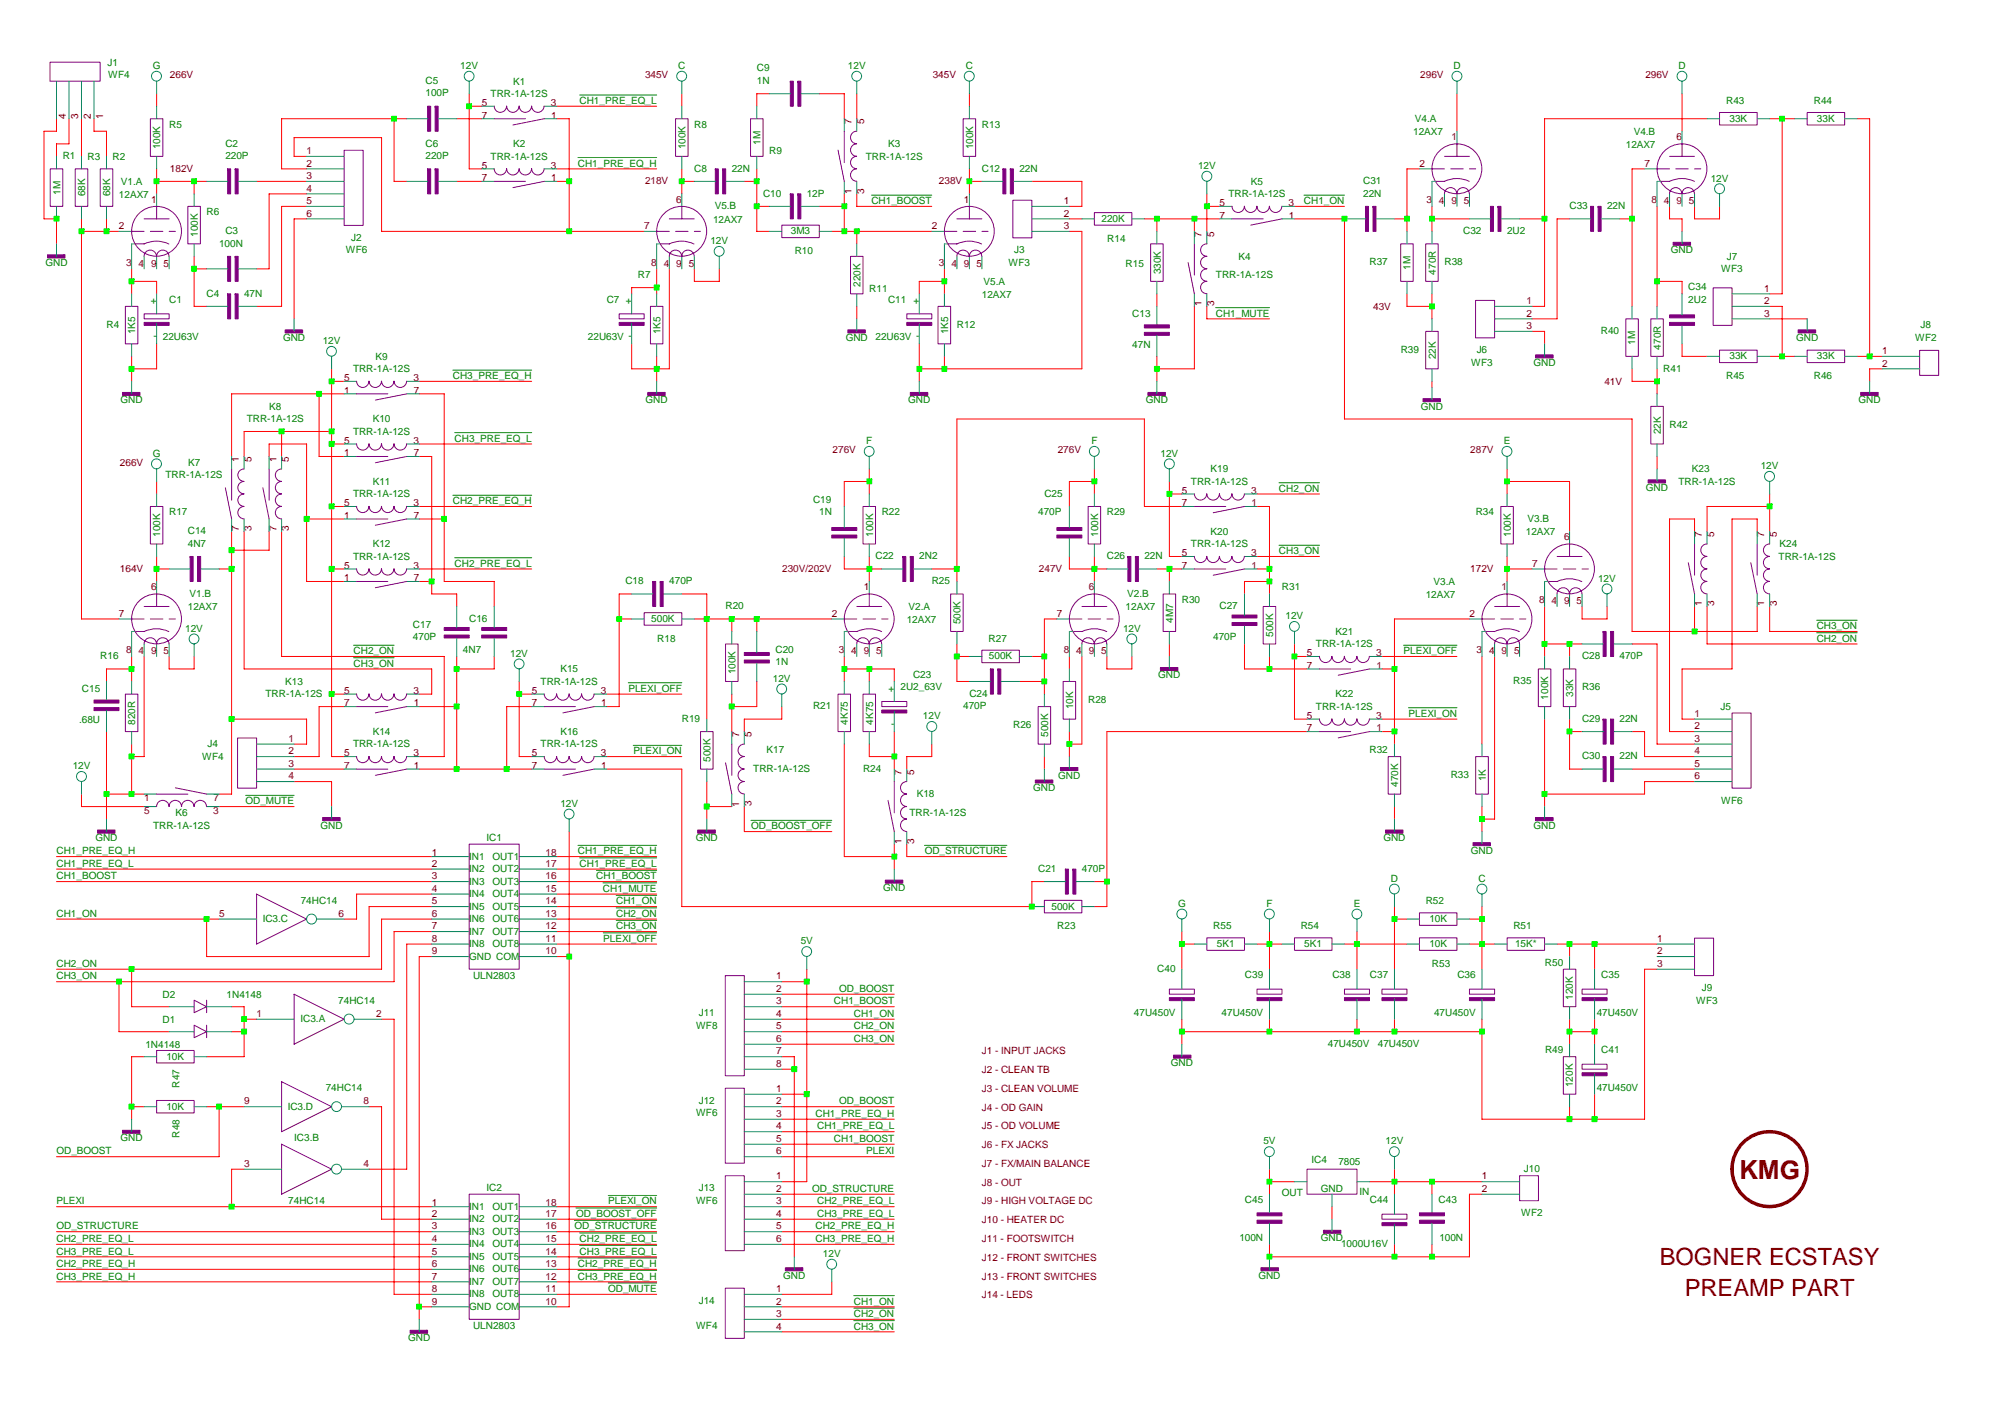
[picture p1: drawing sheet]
<svg xmlns="http://www.w3.org/2000/svg" width="297mm" height="210mm" viewBox="0 0 297 210" stroke-linecap="round" stroke-linejoin="round" font-family="sans-serif">
<defs><g id="words">
<text font-size="3.9" fill="#800000" x="259.2" y="175.7">KMG</text>
<g font-size="3.5" fill="#800000">
<text x="247.4" y="188.5">BOGNER ECSTASY</text>
<text x="251.1" y="193.1">PREAMP PART</text>
</g>
<g font-size="1.5" fill="#008000">
<text x="16" y="9.8">J1</text>
<text x="16.1" y="11.7">WF4</text>
<text x="112.8" y="10.6">C9</text>
<text x="63.4" y="12.5">C5</text>
<text x="63.4" y="14.4">100P</text>
<text x="73.1" y="14.5">TRR-1A-12S</text>
<text x="76.5" y="12.6">K1</text>
<text x="86.4" y="15.5">CH1_PRE_EQ_L</text>
<text x="112.8" y="12.5">1N</text>
<text x="257.3" y="15.5">R43</text>
<text x="270.3" y="15.5">R44</text>
<text x="9.4" y="23.7">R1</text>
<text x="13" y="23.9">R3</text>
<text x="16.8" y="23.9">R2</text>
<text x="23.9" y="22.2" transform="rotate(-90 23.9 22.2)">100K</text>
<text x="25.2" y="19">R5</text>
<text x="33.6" y="21.8">C2</text>
<text x="33.6" y="23.7">220P</text>
<text x="63.4" y="21.8">C6</text>
<text x="63.4" y="23.7">220P</text>
<text x="73.1" y="23.8">TRR-1A-12S</text>
<text x="76.5" y="21.9">K2</text>
<text x="102.2" y="22.2" transform="rotate(-90 102.2 22.2)">100K</text>
<text x="103.5" y="19">R8</text>
<text x="113.3" y="21.5" transform="rotate(-90 113.3 21.5)">1M</text>
<text x="114.7" y="23">R9</text>
<text x="129" y="23.8">TRR-1A-12S</text>
<text x="132.4" y="21.9">K3</text>
<text x="145" y="22.2" transform="rotate(-90 145 22.2)">100K</text>
<text x="146.3" y="19">R13</text>
<text x="210.6" y="20.2">12AX7</text>
<text x="210.9" y="18.2">V4.A</text>
<text x="242.3" y="22">12AX7</text>
<text x="243.5" y="20">V4.B</text>
<text x="257.8" y="18.1">33K</text>
<text x="270.8" y="18.1">33K</text>
<text x="9" y="29" transform="rotate(-90 9 29)">1M</text>
<text x="12.7" y="29.3" transform="rotate(-90 12.7 29.3)">68K</text>
<text x="16.4" y="29.3" transform="rotate(-90 16.4 29.3)">68K</text>
<text x="17.7" y="29.5">12AX7</text>
<text x="18" y="27.5">V1.A</text>
<text x="86.1" y="24.8">CH1_PRE_EQ_H</text>
<text x="103.5" y="25.6">C8</text>
<text x="109.1" y="25.6">22N</text>
<text x="113.7" y="29.3">C10</text>
<text x="120.2" y="29.3">12P</text>
<text x="146.3" y="25.6">C12</text>
<text x="151.9" y="25.6">22N</text>
<text x="183.1" y="29.4">TRR-1A-12S</text>
<text x="186.4" y="27.5">K5</text>
<text x="203.2" y="27.4">C31</text>
<text x="203.2" y="29.3">22N</text>
<text x="29.5" y="35.3" transform="rotate(-90 29.5 35.3)">100K</text>
<text x="30.8" y="32.1">R6</text>
<text x="33.6" y="34.9">C3</text>
<text x="52.4" y="35.9">J2</text>
<text x="106.3" y="33.2">12AX7</text>
<text x="106.5" y="31.2">V5.B</text>
<text x="117.9" y="34.9">3M3</text>
<text x="129.9" y="30.4">CH1_BOOST</text>
<text x="164.2" y="33.1">220K</text>
<text x="194.3" y="30.4">CH1_ON</text>
<text x="218.1" y="34.9">C32</text>
<text x="224.6" y="34.9">2U2</text>
<text x="233.9" y="31.2">C33</text>
<text x="239.5" y="31.2">22N</text>
<text x="32.7" y="36.7">100N</text>
<text x="51.5" y="37.8">WF6</text>
<text x="95.1" y="41.4">R7</text>
<text x="118.4" y="37.9">R10</text>
<text x="150.3" y="39.6">WF3</text>
<text x="151.1" y="37.8">J3</text>
<text x="165" y="36">R14</text>
<text x="167.8" y="39.7">R15</text>
<text x="173" y="40.9" transform="rotate(-90 173 40.9)">330K</text>
<text x="181.2" y="41.5">TRR-1A-12S</text>
<text x="184.6" y="38.7">K4</text>
<text x="204.1" y="39.5">R37</text>
<text x="210.2" y="40.2" transform="rotate(-90 210.2 40.2)">1M</text>
<text x="214" y="40.9" transform="rotate(-90 214 40.9)">470R</text>
<text x="215.3" y="39.5">R38</text>
<text x="256.5" y="40.6">WF3</text>
<text x="257.4" y="38.7">J7</text>
<text x="22.5" y="45.3">+</text>
<text x="25.2" y="45.1">C1</text>
<text x="30.8" y="44.2">C4</text>
<text x="36.4" y="44.2">47N</text>
<text x="90.4" y="45.1">C7 +</text>
<text x="128.2" y="42.7" transform="rotate(-90 128.2 42.7)">220K</text>
<text x="129.6" y="43.5">R11</text>
<text x="132.4" y="45.1">C11</text>
<text x="136.1" y="45.3">+</text>
<text x="146.3" y="44.4">12AX7</text>
<text x="146.6" y="42.4">V5.A</text>
<text x="168.8" y="47.2">C13</text>
<text x="181.2" y="47.2">CH1_MUTE</text>
<text x="251.6" y="43.3">C34</text>
<text x="251.6" y="45.1">2U2</text>
<text x="15.9" y="48.9">R4</text>
<text x="20.2" y="49.8" transform="rotate(-90 20.2 49.8)">1K5</text>
<text x="22.9" y="50.6">-</text>
<text x="24.3" y="50.7">22U63V</text>
<text x="56" y="53.6">K9</text>
<text x="87.6" y="50.7">22U63V -</text>
<text x="98.4" y="49.8" transform="rotate(-90 98.4 49.8)">1K5</text>
<text x="130.5" y="50.7">22U63V -</text>
<text x="141.3" y="49.8" transform="rotate(-90 141.3 49.8)">1K5</text>
<text x="142.6" y="48.9">R12</text>
<text x="168.8" y="51.8">47N</text>
<text x="208.8" y="52.6">R39</text>
<text x="214" y="53.5" transform="rotate(-90 214 53.5)">22K</text>
<text x="220.1" y="52.7">J6</text>
<text x="238.6" y="49.8">R40</text>
<text x="243.7" y="51.4" transform="rotate(-90 243.7 51.4)">1M</text>
<text x="247.5" y="52.1" transform="rotate(-90 247.5 52.1)">470R</text>
<text x="257.8" y="53.6">33K</text>
<text x="270.8" y="53.6">33K</text>
<text x="285.4" y="50.8">WF2</text>
<text x="286.3" y="48.9">J8</text>
<text x="52.6" y="55.5">TRR-1A-12S</text>
<text x="67.5" y="56.5">CH3_PRE_EQ_H</text>
<text x="219.3" y="54.5">WF3</text>
<text x="247.9" y="55.4">R41</text>
<text x="257.3" y="56.5">R45</text>
<text x="270.3" y="56.5">R46</text>
<text x="36.8" y="62.9">TRR-1A-12S</text>
<text x="40.1" y="61">K8</text>
<text x="52.6" y="64.8">TRR-1A-12S</text>
<text x="55.6" y="62.9">K10</text>
<text x="67.8" y="65.8">CH3_PRE_EQ_L</text>
<text x="247.5" y="64.7" transform="rotate(-90 247.5 64.7)">22K</text>
<text x="248.8" y="63.8">R42</text>
<text x="24.7" y="71.3">TRR-1A-12S</text>
<text x="28" y="69.4">K7</text>
<text x="180.4" y="70.4">K19</text>
<text x="252.2" y="70.4">K23</text>
<text x="25.2" y="76.8">R17</text>
<text x="52.6" y="74.1">TRR-1A-12S</text>
<text x="55.6" y="72.2">K11</text>
<text x="67.5" y="75.1">CH2_PRE_EQ_H</text>
<text x="121.2" y="75">C19</text>
<text x="122.1" y="76.8">1N</text>
<text x="131.4" y="76.8">R22</text>
<text x="154.7" y="76.8">470P</text>
<text x="155.7" y="74">C25</text>
<text x="165" y="76.8">R29</text>
<text x="177.5" y="72.2">TRR-1A-12S</text>
<text x="190.6" y="73.3">CH2_ON</text>
<text x="219.9" y="76.8">R34</text>
<text x="227.7" y="77.8">V3.B</text>
<text x="250.2" y="72.2">TRR-1A-12S</text>
<text x="23.9" y="80" transform="rotate(-90 23.9 80)">100K</text>
<text x="28" y="79.6">C14</text>
<text x="28" y="81.5">4N7</text>
<text x="52.6" y="83.4">TRR-1A-12S</text>
<text x="55.6" y="81.6">K12</text>
<text x="130.1" y="80" transform="rotate(-90 130.1 80)">100K</text>
<text x="130.5" y="83.3">C22</text>
<text x="137" y="83.3">2N2</text>
<text x="163.7" y="80" transform="rotate(-90 163.7 80)">100K</text>
<text x="165" y="83.3">C26</text>
<text x="170.6" y="83.3">22N</text>
<text x="177.5" y="81.6">TRR-1A-12S</text>
<text x="180.4" y="79.7">K20</text>
<text x="190.6" y="82.6">CH3_ON</text>
<text x="225.2" y="80" transform="rotate(-90 225.2 80)">100K</text>
<text x="227.4" y="79.8">12AX7</text>
<text x="265.1" y="83.4">TRR-1A-12S</text>
<text x="265.2" y="81.6">K24</text>
<text x="28.3" y="89">V1.B</text>
<text x="67.8" y="84.5">CH2_PRE_EQ_L</text>
<text x="93.2" y="87.1">C18</text>
<text x="99.8" y="87.1">470P</text>
<text x="138.9" y="87.1">R25</text>
<text x="168" y="89">V2.B</text>
<text x="176.1" y="89.9">R30</text>
<text x="191.1" y="88">R31</text>
<text x="212.5" y="89.1">12AX7</text>
<text x="213.7" y="87.1">V3.A</text>
<text x="28" y="91">12AX7</text>
<text x="61.5" y="93.6">C17</text>
<text x="61.5" y="95.4">470P</text>
<text x="69.9" y="92.6">C16</text>
<text x="97.1" y="92.7">500K</text>
<text x="98" y="95.6">R18</text>
<text x="108.1" y="90.8">R20</text>
<text x="135.1" y="92.8">12AX7</text>
<text x="135.4" y="90.9">V2.A</text>
<text x="143.2" y="93" transform="rotate(-90 143.2 93)">500K</text>
<text x="147.3" y="95.6">R27</text>
<text x="167.8" y="91">12AX7</text>
<text x="174.9" y="92.8" transform="rotate(-90 174.9 92.8)">4M7</text>
<text x="180.8" y="95.4">470P</text>
<text x="181.8" y="90.8">C27</text>
<text x="189.8" y="94.9" transform="rotate(-90 189.8 94.9)">500K</text>
<text x="199" y="94.6">K21</text>
<text x="270.8" y="93.8">CH3_ON</text>
<text x="270.8" y="95.6">CH2_ON</text>
<text x="14.9" y="98.2">R16</text>
<text x="52.7" y="99.4">CH3_ON</text>
<text x="52.7" y="97.5">CH2_ON</text>
<text x="69" y="97.3">4N7</text>
<text x="83.5" y="100.2">K15</text>
<text x="109.6" y="100.5" transform="rotate(-90 109.6 100.5)">100K</text>
<text x="115.6" y="97.3">C20</text>
<text x="115.6" y="99.2">1N</text>
<text x="136.1" y="101">C23</text>
<text x="147.4" y="98.3">500K</text>
<text x="196.1" y="96.5">TRR-1A-12S</text>
<text x="209.2" y="97.5">PLEXI_OFF</text>
<text x="225.5" y="102">R35</text>
<text x="235.8" y="98.2">C28</text>
<text x="241.4" y="98.2">470P</text>
<text x="11.8" y="107.8">.68U</text>
<text x="12.2" y="103.1">C15</text>
<text x="39.6" y="103.9">TRR-1A-12S</text>
<text x="42.5" y="102">K13</text>
<text x="80.6" y="102">TRR-1A-12S</text>
<text x="93.7" y="103.1">PLEXI_OFF</text>
<text x="101.6" y="107.6">R19</text>
<text x="121.2" y="105.7">R21</text>
<text x="126.4" y="108" transform="rotate(-90 126.4 108)">4K75</text>
<text x="130.1" y="108" transform="rotate(-90 130.1 108)">4K75</text>
<text x="132.4" y="103.1">+</text>
<text x="134.2" y="102.9">2U2_63V</text>
<text x="143.5" y="105.7">470P</text>
<text x="144.5" y="103.8">C24</text>
<text x="159.9" y="105.7" transform="rotate(-90 159.9 105.7)">10K</text>
<text x="162.2" y="104.8">R28</text>
<text x="196.1" y="105.8">TRR-1A-12S</text>
<text x="199" y="103.9">K22</text>
<text x="209.9" y="106.8">PLEXI_ON</text>
<text x="230.8" y="104.2" transform="rotate(-90 230.8 104.2)">100K</text>
<text x="234.5" y="103.8" transform="rotate(-90 234.5 103.8)">33K</text>
<text x="235.8" y="107.6">C29</text>
<text x="235.8" y="102.9">R36</text>
<text x="241.4" y="107.6">22N</text>
<text x="256.4" y="105.8">J5</text>
<text x="20.2" y="108" transform="rotate(-90 20.2 108)">820R</text>
<text x="30.1" y="113.2">WF4</text>
<text x="30.9" y="111.4">J4</text>
<text x="52.6" y="111.4">TRR-1A-12S</text>
<text x="55.6" y="109.5">K14</text>
<text x="80.6" y="111.4">TRR-1A-12S</text>
<text x="83.5" y="109.5">K16</text>
<text x="94.4" y="112.4">PLEXI_ON</text>
<text x="105.9" y="113.6" transform="rotate(-90 105.9 113.6)">500K</text>
<text x="114.3" y="112.3">K17</text>
<text x="132.8" y="108.4">-</text>
<text x="151" y="108.5">R26</text>
<text x="156.2" y="109.8" transform="rotate(-90 156.2 109.8)">500K</text>
<text x="204.1" y="112.2">R32</text>
<text x="235.8" y="113.2">C30</text>
<text x="241.4" y="113.2">22N</text>
<text x="36.6" y="119.9">OD_MUTE</text>
<text x="112.3" y="115.1">TRR-1A-12S</text>
<text x="128.6" y="115">R24</text>
<text x="136.6" y="118.8">K18</text>
<text x="208.4" y="117.3" transform="rotate(-90 208.4 117.3)">470K</text>
<text x="216.2" y="116">R33</text>
<text x="221.4" y="116.5" transform="rotate(-90 221.4 116.5)">1K</text>
<text x="256.5" y="119.8">WF6</text>
<text x="22.8" y="123.5">TRR-1A-12S</text>
<text x="26.2" y="121.6">K6</text>
<text x="72.5" y="125.3">IC1</text>
<text x="111.9" y="123.6">OD_BOOST_OFF</text>
<text x="135.5" y="121.6">TRR-1A-12S</text>
<text x="8.4" y="131">CH1_BOOST</text>
<text x="8.4" y="127.3">CH1_PRE_EQ_H</text>
<text x="8.4" y="129.2">CH1_PRE_EQ_L</text>
<text x="69.9" y="128.1">IN1</text>
<text x="69.9" y="130">IN2</text>
<text x="69.9" y="131.9">IN3</text>
<text x="73.4" y="131.9">OUT3</text>
<text x="73.4" y="130">OUT2</text>
<text x="73.4" y="128.1">OUT1</text>
<text x="86.1" y="127.3">CH1_PRE_EQ_H</text>
<text x="86.4" y="129.2">CH1_PRE_EQ_L</text>
<text x="88.9" y="131">CH1_BOOST</text>
<text x="137.8" y="127.3">OD_STRUCTURE</text>
<text x="154.7" y="129.9">C21</text>
<text x="161.2" y="129.9">470P</text>
<text x="8.4" y="136.6">CH1_ON</text>
<text x="39.2" y="137.5">IC3.C</text>
<text x="44.8" y="134.7">74HC14</text>
<text x="69.9" y="133.7">IN4</text>
<text x="69.9" y="135.6">IN5</text>
<text x="69.9" y="137.5">IN6</text>
<text x="73.4" y="137.5">OUT6</text>
<text x="73.4" y="135.6">OUT5</text>
<text x="73.4" y="133.7">OUT4</text>
<text x="89.9" y="132.9">CH1_MUTE</text>
<text x="91.8" y="134.8">CH1_ON</text>
<text x="91.8" y="136.6">CH2_ON</text>
<text x="156.7" y="135.6">500K</text>
<text x="212.5" y="134.8">R52</text>
<text x="213" y="137.4">10K</text>
<text x="69.9" y="139.3">IN7</text>
<text x="69.9" y="141.2">IN8</text>
<text x="69.9" y="143">GND COM</text>
<text x="73.4" y="141.2">OUT8</text>
<text x="73.4" y="139.3">OUT7</text>
<text x="89.9" y="140.4">PLEXI_OFF</text>
<text x="91.8" y="138.5">CH3_ON</text>
<text x="157.6" y="138.5">R23</text>
<text x="180.8" y="138.5">R55</text>
<text x="181.4" y="141.1">5K1</text>
<text x="193.9" y="138.5">R54</text>
<text x="194.4" y="141.1">5K1</text>
<text x="213" y="141.1">10K</text>
<text x="225.5" y="138.5">R51</text>
<text x="225.8" y="141.1">15K*</text>
<text x="230.3" y="143.9">R50</text>
<text x="8.4" y="144.1">CH2_ON</text>
<text x="8.4" y="146">CH3_ON</text>
<text x="24.2" y="148.8">D2</text>
<text x="33.8" y="148.8">1N4148</text>
<text x="50.4" y="149.6">74HC14</text>
<text x="70.5" y="145.8">ULN2803</text>
<text x="124.3" y="149.7">CH1_BOOST</text>
<text x="125" y="147.8">OD_BOOST</text>
<text x="172.5" y="144.8">C40</text>
<text x="185.5" y="145.8">C39</text>
<text x="198.6" y="145.8">C38</text>
<text x="204.2" y="145.8">C37</text>
<text x="213.4" y="144.1">R53</text>
<text x="217.2" y="145.8">C36</text>
<text x="234.4" y="149" transform="rotate(-90 234.4 149)">120K</text>
<text x="238.7" y="145.8">C35</text>
<text x="252.8" y="149.6">WF3</text>
<text x="253.6" y="147.7">J9</text>
<text x="24.2" y="152.5">D1</text>
<text x="44.8" y="152.4">IC3.A</text>
<text x="103.7" y="153.3">WF8</text>
<text x="104.1" y="151.4">J11</text>
<text x="127.3" y="151.6">CH1_ON</text>
<text x="127.3" y="153.4">CH2_ON</text>
<text x="127.3" y="155.3">CH3_ON</text>
<text x="169" y="151.4">47U450V</text>
<text x="182.1" y="151.4">47U450V</text>
<text x="213.7" y="151.4">47U450V</text>
<text x="238" y="151.4">47U450V</text>
<text x="21.7" y="156.2">1N4148</text>
<text x="24.8" y="158">10K</text>
<text x="197.9" y="156">47U450V</text>
<text x="205.4" y="156">47U450V</text>
<text x="230.3" y="157">R49</text>
<text x="238.7" y="157">C41</text>
<text x="24.8" y="165.5">10K</text>
<text x="26.7" y="162.1" transform="rotate(-90 26.7 162.1)">R47</text>
<text x="42.9" y="165.4">IC3.D</text>
<text x="48.6" y="162.6">74HC14</text>
<text x="103.7" y="166.3">WF6</text>
<text x="104.1" y="164.5">J12</text>
<text x="121.5" y="166.5">CH1_PRE_EQ_H</text>
<text x="125" y="164.6">OD_BOOST</text>
<text x="234.4" y="162" transform="rotate(-90 234.4 162)">120K</text>
<text x="238" y="162.5">47U450V</text>
<text x="8.4" y="172">OD_BOOST</text>
<text x="26.7" y="169.5" transform="rotate(-90 26.7 169.5)">R48</text>
<text x="43.9" y="170.1">IC3.B</text>
<text x="121.8" y="168.3">CH1_PRE_EQ_L</text>
<text x="124.3" y="170.2">CH1_BOOST</text>
<text x="129.1" y="172">PLEXI</text>
<text x="195.5" y="173.4">IC4</text>
<text x="199.5" y="173.6">7805</text>
<text x="8.4" y="179.5">PLEXI</text>
<text x="43" y="179.4">74HC14</text>
<text x="72.5" y="177.5">IC2</text>
<text x="90.7" y="179.5">PLEXI_ON</text>
<text x="103.7" y="179.4">WF6</text>
<text x="104.1" y="177.5">J13</text>
<text x="121" y="177.6">OD_STRUCTURE</text>
<text x="121.8" y="179.5">CH2_PRE_EQ_L</text>
<text x="185.5" y="179.3">C45</text>
<text x="204.2" y="179.3">C44</text>
<text x="214.4" y="179.3">C43</text>
<text x="227.1" y="174.7">J10</text>
<text x="8.4" y="183.2">OD_STRUCTURE</text>
<text x="8.4" y="185.1">CH2_PRE_EQ_L</text>
<text x="69.9" y="180.3">IN1</text>
<text x="69.9" y="182.2">IN2</text>
<text x="69.9" y="184">IN3</text>
<text x="69.9" y="185.9">IN4</text>
<text x="73.4" y="185.9">OUT4</text>
<text x="73.4" y="184">OUT3</text>
<text x="73.4" y="182.2">OUT2</text>
<text x="73.4" y="180.3">OUT1</text>
<text x="85.6" y="183.2">OD_STRUCTURE</text>
<text x="85.8" y="181.4">OD_BOOST_OFF</text>
<text x="86.4" y="185.1">CH2_PRE_EQ_L</text>
<text x="121.5" y="183.2">CH2_PRE_EQ_H</text>
<text x="121.5" y="185.1">CH3_PRE_EQ_H</text>
<text x="121.8" y="181.4">CH3_PRE_EQ_L</text>
<text x="184.7" y="184.9">100N</text>
<text x="199.9" y="185.8">1000U16V</text>
<text x="214.5" y="184.9">100N</text>
<text x="226.7" y="181.3">WF2</text>
<text x="8.4" y="190.7">CH3_PRE_EQ_H</text>
<text x="8.4" y="188.8">CH2_PRE_EQ_H</text>
<text x="8.4" y="187">CH3_PRE_EQ_L</text>
<text x="69.9" y="187.8">IN5</text>
<text x="69.9" y="189.6">IN6</text>
<text x="69.9" y="191.5">IN7</text>
<text x="73.4" y="191.5">OUT7</text>
<text x="73.4" y="189.6">OUT6</text>
<text x="73.4" y="187.8">OUT5</text>
<text x="86.1" y="188.8">CH2_PRE_EQ_H</text>
<text x="86.1" y="190.7">CH3_PRE_EQ_H</text>
<text x="86.4" y="187">CH3_PRE_EQ_L</text>
<text x="69.9" y="193.4">IN8</text>
<text x="69.9" y="195.2">GND COM</text>
<text x="73.4" y="193.4">OUT8</text>
<text x="90.6" y="192.6">OD_MUTE</text>
<text x="104.1" y="194.3">J14</text>
<text x="127.2" y="194.4">CH1_ON</text>
<text x="127.2" y="196.3">CH2_ON</text>
<text x="70.5" y="198">ULN2803</text>
<text x="103.7" y="198">WF4</text>
<text x="127.2" y="198.1">CH3_ON</text>
</g>
<g font-size="1.5" fill="#007e00">
<text x="22.8" y="10.3">G</text>
<text x="68.6" y="10.3">12V</text>
<text x="101.1" y="10.3">C</text>
<text x="126.4" y="10.3">12V</text>
<text x="143.9" y="10.3">C</text>
<text x="216.6" y="10.3">D</text>
<text x="250.2" y="10.3">D</text>
<text x="178.6" y="25.2">12V</text>
<text x="255" y="27.1">12V</text>
<text x="6.8" y="39.6">GND</text>
<text x="105.9" y="36.4">12V</text>
<text x="249" y="37.8">GND</text>
<text x="42.2" y="50.8">GND</text>
<text x="48.1" y="51.3">12V</text>
<text x="126" y="50.8">GND</text>
<text x="267.7" y="50.8">GND</text>
<text x="228.6" y="54.5">GND</text>
<text x="18" y="60.1">GND</text>
<text x="96.2" y="60.1">GND</text>
<text x="135.4" y="60.1">GND</text>
<text x="170.8" y="60.1">GND</text>
<text x="211.8" y="61">GND</text>
<text x="277" y="60.1">GND</text>
<text x="22.8" y="68.1">G</text>
<text x="129.1" y="66.2">F</text>
<text x="162.7" y="66.2">F</text>
<text x="173" y="68.1">12V</text>
<text x="224.1" y="66.2">E</text>
<text x="262.4" y="69.9">12V</text>
<text x="245.3" y="73.2">GND</text>
<text x="238.2" y="86.7">12V</text>
<text x="27.6" y="94.2">12V</text>
<text x="167.4" y="94.1">12V</text>
<text x="191.6" y="92.3">12V</text>
<text x="76" y="97.9">12V</text>
<text x="115.2" y="101.6">12V</text>
<text x="172.6" y="101.1">GND</text>
<text x="137.6" y="107.2">12V</text>
<text x="10.8" y="114.6">12V</text>
<text x="154" y="117.9">GND</text>
<text x="157.7" y="116">GND</text>
<text x="14.2" y="125.3">GND</text>
<text x="47.8" y="123.5">GND</text>
<text x="83.5" y="120.2">12V</text>
<text x="103.7" y="125.3">GND</text>
<text x="206.2" y="125.3">GND</text>
<text x="228.6" y="123.5">GND</text>
<text x="207.3" y="131.4">D</text>
<text x="219.2" y="127.2">GND</text>
<text x="220.3" y="131.4">C</text>
<text x="131.6" y="132.8">GND</text>
<text x="175.6" y="135.1">G</text>
<text x="188.7" y="135.1">F</text>
<text x="201.8" y="135.1">E</text>
<text x="119.3" y="140.7">5V</text>
<text x="174.5" y="158.9">GND</text>
<text x="18" y="170.1">GND</text>
<text x="188.3" y="170.6">5V</text>
<text x="206.5" y="170.6">12V</text>
<text x="191.1" y="178.3">OUT</text>
<text x="196.9" y="177.6">GND</text>
<text x="202.6" y="178.1">IN</text>
<text x="196.9" y="185">GND</text>
<text x="116.7" y="190.6">GND</text>
<text x="122.7" y="187.3">12V</text>
<text x="187.6" y="190.6">GND</text>
<text x="60.8" y="199.9">GND</text>
</g>
<g font-size="1.5" fill="#800000">
<text x="25.3" y="11.7">266V</text>
<text x="96.1" y="11.7">345V</text>
<text x="139" y="11.7">345V</text>
<text x="211.7" y="11.7">296V</text>
<text x="245.2" y="11.7">296V</text>
<text x="71.8" y="15.8">5</text>
<text x="71.8" y="17.7">7</text>
<text x="82.1" y="15.8">3</text>
<text x="82.1" y="17.7">1</text>
<text x="126.9" y="18.5" transform="rotate(-90 126.9 18.5)">7</text>
<text x="128.8" y="18.5" transform="rotate(-90 128.8 18.5)">5</text>
<text x="216.3" y="20.9">1</text>
<text x="249.9" y="20.9">6</text>
<text x="25.3" y="25.6">182V</text>
<text x="71.8" y="25.1">5</text>
<text x="71.8" y="27">7</text>
<text x="82.1" y="25.1">3</text>
<text x="82.1" y="27">1</text>
<text x="96.1" y="27.5">218V</text>
<text x="126.9" y="28.9" transform="rotate(-90 126.9 28.9)">1</text>
<text x="128.8" y="28.9" transform="rotate(-90 128.8 28.9)">3</text>
<text x="139.9" y="27.5">238V</text>
<text x="211.6" y="24.8">2</text>
<text x="245.1" y="24.8">7</text>
<text x="17.7" y="34.1">2</text>
<text x="22.5" y="30.2">1</text>
<text x="96" y="34.1">7</text>
<text x="100.8" y="30.2">6</text>
<text x="138.9" y="34.1">2</text>
<text x="143.7" y="30.2">1</text>
<text x="179.1" y="35.3" transform="rotate(-90 179.1 35.3)">7</text>
<text x="181" y="35.3" transform="rotate(-90 181 35.3)">5</text>
<text x="181.8" y="30.7">5</text>
<text x="181.8" y="32.6">7</text>
<text x="192.1" y="30.7">3</text>
<text x="192.1" y="32.6">1</text>
<text x="212.6" y="30.3">3</text>
<text x="214.5" y="30.4">4 9 5</text>
<text x="246.1" y="30.3">8</text>
<text x="248" y="30.4">4 9 5</text>
<text x="18.8" y="39.6">3</text>
<text x="20.7" y="39.7">4 9 5</text>
<text x="97" y="39.6">8</text>
<text x="98.9" y="39.7">4 9 5</text>
<text x="139.9" y="39.6">3</text>
<text x="141.8" y="39.7">4 9 5</text>
<text x="179.1" y="45.7" transform="rotate(-90 179.1 45.7)">1</text>
<text x="181" y="45.6" transform="rotate(-90 181 45.6)">3</text>
<text x="204.7" y="46.1">43V</text>
<text x="51.3" y="56.8">5</text>
<text x="51.3" y="58.7">1</text>
<text x="61.6" y="56.8">3</text>
<text x="61.7" y="58.7">7</text>
<text x="239.1" y="57.3">41V</text>
<text x="17.9" y="69.4">266V</text>
<text x="35.6" y="68.9" transform="rotate(-90 35.6 68.9)">1</text>
<text x="37.5" y="68.9" transform="rotate(-90 37.5 68.9)">5</text>
<text x="41.2" y="68.9" transform="rotate(-90 41.2 68.9)">1</text>
<text x="43" y="68.9" transform="rotate(-90 43 68.9)">5</text>
<text x="51.3" y="66.1">5</text>
<text x="51.3" y="68">1</text>
<text x="61.6" y="66.1">3</text>
<text x="61.7" y="68">7</text>
<text x="124.1" y="67.6">276V</text>
<text x="157.6" y="67.6">276V</text>
<text x="219.1" y="67.6">287V</text>
<text x="51.3" y="75.4">5</text>
<text x="51.3" y="77.3">1</text>
<text x="61.6" y="75.4">3</text>
<text x="61.7" y="77.3">7</text>
<text x="176.1" y="73.6">5</text>
<text x="176.1" y="75.4">7</text>
<text x="186.5" y="73.6">3</text>
<text x="186.5" y="75.4">1</text>
<text x="35.6" y="79.2" transform="rotate(-90 35.6 79.2)">7</text>
<text x="37.5" y="79.2" transform="rotate(-90 37.5 79.2)">3</text>
<text x="41.2" y="79.2" transform="rotate(-90 41.2 79.2)">7</text>
<text x="43" y="79.2" transform="rotate(-90 43 79.2)">3</text>
<text x="176.1" y="82.9">5</text>
<text x="186.5" y="82.9">3</text>
<text x="233.1" y="80.5">6</text>
<text x="253.6" y="80" transform="rotate(-90 253.6 80)">7</text>
<text x="255.5" y="80" transform="rotate(-90 255.5 80)">5</text>
<text x="263" y="80" transform="rotate(-90 263 80)">7</text>
<text x="264.8" y="80" transform="rotate(-90 264.8 80)">5</text>
<text x="17.9" y="85.3">164V</text>
<text x="22.5" y="88">6</text>
<text x="51.3" y="84.8">5</text>
<text x="51.3" y="86.6">1</text>
<text x="61.6" y="84.8">3</text>
<text x="61.7" y="86.6">7</text>
<text x="116.6" y="85.3">230V/202V</text>
<text x="128.7" y="88">1</text>
<text x="154.8" y="85.3">247V</text>
<text x="162.3" y="88">6</text>
<text x="176.1" y="84.8">7</text>
<text x="186.5" y="84.8">1</text>
<text x="219.1" y="85.3">172V</text>
<text x="223.8" y="88">1</text>
<text x="228.3" y="84.5">7</text>
<text x="229.4" y="89.9">8</text>
<text x="17.7" y="91.9">7</text>
<text x="124" y="91.9">2</text>
<text x="157.5" y="91.9">7</text>
<text x="219" y="91.9">2</text>
<text x="231.2" y="90">4 9 5</text>
<text x="253.6" y="90.4" transform="rotate(-90 253.6 90.4)">1</text>
<text x="255.5" y="90.3" transform="rotate(-90 255.5 90.3)">3</text>
<text x="263" y="90.4" transform="rotate(-90 263 90.4)">1</text>
<text x="264.8" y="90.3" transform="rotate(-90 264.8 90.3)">3</text>
<text x="18.8" y="97.4">8</text>
<text x="20.7" y="97.5">4 9 5</text>
<text x="125" y="97.4">3</text>
<text x="126.9" y="97.5">4 9 5</text>
<text x="158.6" y="97.4">8</text>
<text x="160.4" y="97.5">4 9 5</text>
<text x="194.8" y="97.8">5</text>
<text x="194.8" y="99.7">7</text>
<text x="205.1" y="97.8">3</text>
<text x="205.1" y="99.7">1</text>
<text x="220" y="97.4">3</text>
<text x="221.9" y="97.5">4 9 5</text>
<text x="51.3" y="103.4">5</text>
<text x="51.3" y="105.3">7</text>
<text x="61.6" y="103.4">3</text>
<text x="61.7" y="105.3">1</text>
<text x="79.2" y="103.4">5</text>
<text x="79.2" y="105.3">7</text>
<text x="89.6" y="103.4">3</text>
<text x="89.6" y="105.3">1</text>
<text x="194.8" y="107.1">5</text>
<text x="205.1" y="107.1">3</text>
<text x="51.3" y="112.7">5</text>
<text x="61.6" y="112.7">3</text>
<text x="79.2" y="112.7">5</text>
<text x="89.6" y="112.7">3</text>
<text x="110.1" y="109.9" transform="rotate(-90 110.1 109.9)">7</text>
<text x="112" y="109.9" transform="rotate(-90 112 109.9)">5</text>
<text x="194.8" y="109">7</text>
<text x="205.1" y="109">1</text>
<text x="21.5" y="119.4">1</text>
<text x="31.8" y="119.4">7</text>
<text x="51.3" y="114.6">7</text>
<text x="61.7" y="114.6">1</text>
<text x="79.2" y="114.6">7</text>
<text x="89.6" y="114.6">1</text>
<text x="134.4" y="115.4" transform="rotate(-90 134.4 115.4)">7</text>
<text x="136.2" y="115.4" transform="rotate(-90 136.2 115.4)">5</text>
<text x="21.5" y="121.2">5</text>
<text x="31.8" y="121.2">3</text>
<text x="110.1" y="120.2" transform="rotate(-90 110.1 120.2)">1</text>
<text x="112" y="120.2" transform="rotate(-90 112 120.2)">3</text>
<text x="134.4" y="125.8" transform="rotate(-90 134.4 125.8)">1</text>
<text x="136.2" y="125.8" transform="rotate(-90 136.2 125.8)">3</text>
<text x="64.3" y="127.5">1</text>
<text x="64.3" y="129.2">2</text>
<text x="64.3" y="131">3</text>
<text x="81.3" y="131">16</text>
<text x="81.3" y="129.2">17</text>
<text x="81.3" y="127.5">18</text>
<text x="64.3" y="132.9">4</text>
<text x="64.3" y="134.8">5</text>
<text x="64.3" y="136.6">6</text>
<text x="81.3" y="136.6">13</text>
<text x="81.3" y="134.8">14</text>
<text x="81.3" y="132.9">15</text>
<text x="64.3" y="138.5">7</text>
<text x="64.3" y="140.4">8</text>
<text x="64.3" y="142.2">9</text>
<text x="81.3" y="142.2">10</text>
<text x="81.3" y="140.4">11</text>
<text x="81.3" y="138.5">12</text>
<text x="146.3" y="157.1">J1 - INPUT JACKS</text>
<text x="146.3" y="159.9">J2 - CLEAN TB</text>
<text x="146.3" y="162.7">J3 - CLEAN VOLUME</text>
<text x="146.3" y="165.5">J4 - OD GAIN</text>
<text x="146.3" y="168.3">J5 - OD VOLUME</text>
<text x="146.3" y="171.1">J6 - FX JACKS</text>
<text x="146.3" y="173.9">J7 - FX/MAIN BALANCE</text>
<text x="64.3" y="179.7">1</text>
<text x="81.3" y="179.7">18</text>
<text x="146.3" y="176.7">J8 - OUT</text>
<text x="146.3" y="179.5">J9 - HIGH VOLTAGE DC</text>
<text x="64.3" y="181.4">2</text>
<text x="64.3" y="183.2">3</text>
<text x="64.3" y="185.1">4</text>
<text x="81.3" y="185.1">15</text>
<text x="81.3" y="183.2">16</text>
<text x="81.3" y="181.4">17</text>
<text x="146.3" y="185.1">J11 - FOOTSWITCH</text>
<text x="146.3" y="182.3">J10 - HEATER DC</text>
<text x="64.3" y="187">5</text>
<text x="64.3" y="188.8">6</text>
<text x="64.3" y="190.7">7</text>
<text x="81.3" y="190.7">12</text>
<text x="81.3" y="188.8">13</text>
<text x="81.3" y="187">14</text>
<text x="146.3" y="187.9">J12 - FRONT SWITCHES</text>
<text x="146.3" y="190.7">J13 - FRONT SWITCHES</text>
<text x="64.3" y="192.6">8</text>
<text x="64.3" y="194.4">9</text>
<text x="81.3" y="194.4">10</text>
<text x="81.3" y="192.6">11</text>
<text x="146.3" y="193.5">J14 - LEDS</text>
</g>
<g font-size="1.5" fill="#7e0000">
<text x="9.8" y="17.7" transform="rotate(-90 9.8 17.7)">4</text>
<text x="11.7" y="17.7" transform="rotate(-90 11.7 17.7)">3</text>
<text x="13.5" y="17.7" transform="rotate(-90 13.5 17.7)">2</text>
<text x="15.4" y="17.7" transform="rotate(-90 15.4 17.7)">1</text>
<text x="45.7" y="23">1</text>
<text x="45.7" y="24.8">2</text>
<text x="45.7" y="26.7">3</text>
<text x="45.7" y="28.6">4</text>
<text x="45.7" y="30.4">5</text>
<text x="45.7" y="32.3">6</text>
<text x="158.6" y="30.4">1</text>
<text x="158.6" y="32.3">2</text>
<text x="158.6" y="34.1">3</text>
<text x="227.5" y="45.3">1</text>
<text x="227.5" y="47.2">2</text>
<text x="262.9" y="43.5">1</text>
<text x="262.9" y="45.3">2</text>
<text x="262.9" y="47.2">3</text>
<text x="227.5" y="49">3</text>
<text x="280.5" y="52.8">1</text>
<text x="280.5" y="54.6">2</text>
<text x="252.6" y="106.8">1</text>
<text x="43" y="110.6">1</text>
<text x="43" y="112.4">2</text>
<text x="252.6" y="108.7">2</text>
<text x="252.6" y="110.6">3</text>
<text x="252.6" y="112.4">4</text>
<text x="43" y="114.3">3</text>
<text x="43" y="116.1">4</text>
<text x="252.6" y="114.3">5</text>
<text x="252.6" y="116.1">6</text>
<text x="32.7" y="136.6">5</text>
<text x="50.5" y="136.6">6</text>
<text x="247" y="140.4">1</text>
<text x="247" y="142.2">2</text>
<text x="115.7" y="146">1</text>
<text x="115.7" y="147.8">2</text>
<text x="115.7" y="149.7">3</text>
<text x="247" y="144.1">3</text>
<text x="38.2" y="151.6">1</text>
<text x="56" y="151.6">2</text>
<text x="115.7" y="151.6">4</text>
<text x="115.7" y="153.4">5</text>
<text x="115.7" y="155.3">6</text>
<text x="115.7" y="157.1">7</text>
<text x="115.7" y="159">8</text>
<text x="36.4" y="164.6">9</text>
<text x="54.2" y="164.6">8</text>
<text x="115.7" y="162.7">1</text>
<text x="115.7" y="164.6">2</text>
<text x="115.7" y="166.5">3</text>
<text x="36.4" y="173.9">3</text>
<text x="54.2" y="173.9">4</text>
<text x="115.7" y="168.3">4</text>
<text x="115.7" y="170.2">5</text>
<text x="115.7" y="172">6</text>
<text x="115.7" y="175.8">1</text>
<text x="115.7" y="177.6">2</text>
<text x="115.7" y="179.5">3</text>
<text x="220.9" y="175.8">1</text>
<text x="220.9" y="177.6">2</text>
<text x="115.7" y="181.4">4</text>
<text x="115.7" y="183.2">5</text>
<text x="115.7" y="185.1">6</text>
<text x="115.7" y="192.6">1</text>
<text x="115.7" y="194.4">2</text>
<text x="115.7" y="196.3">3</text>
<text x="115.7" y="198.1">4</text>
</g>
</g></defs>
<g fill="#7e007e" stroke="#7e007e" stroke-width=".15">
<path d="M35 25.2h.5v3.7h-.5z" fill-rule="evenodd"/>
<path d="M33.9 25.2h.5v3.7h-.5z" fill-rule="evenodd"/>
<path d="M35 38.2h.5v3.7h-.5z" fill-rule="evenodd"/>
<path d="M33.9 38.2h.5v3.7h-.5z" fill-rule="evenodd"/>
<path d="M35 43.8h.5v3.7h-.5z" fill-rule="evenodd"/>
<path d="M33.9 43.8h.5v3.7h-.5z" fill-rule="evenodd"/>
<path d="M42.5 49.2h2.5v.4h-2.5z" fill-rule="evenodd"/>
<path d="M45 49.2h.1v.4h-.1z" fill-rule="evenodd"/>
<path d="M21.5 48h3.7v.5h-3.7z" fill-rule="evenodd"/>
<path d="M18.3 58.5h2.4v.4h-2.4z" fill-rule="evenodd"/>
<path d="M20.7 58.5h.2v.4h-.2z" fill-rule="evenodd"/>
<path d="M64.9 25.2h.4v3.7h-.4z" fill-rule="evenodd"/>
<path d="M63.7 25.2h.5v3.7h-.5z" fill-rule="evenodd"/>
<path d="M64.9 15.8h.4v3.8h-.4z" fill-rule="evenodd"/>
<path d="M63.7 15.8h.5v3.8h-.5z" fill-rule="evenodd"/>
<path d="M92.3 48h3.7v.5h-3.7z" fill-rule="evenodd"/>
<path d="M96.5 58.5h2.5v.4h-2.5z" fill-rule="evenodd"/>
<path d="M99 58.5h.1v.4h-.1z" fill-rule="evenodd"/>
<path d="M107.7 25.2h.5v3.7h-.5z" fill-rule="evenodd"/>
<path d="M106.6 25.2h.5v3.7h-.5z" fill-rule="evenodd"/>
<path d="M118.9 12.1h.5v3.7h-.5z" fill-rule="evenodd"/>
<path d="M117.8 12.1h.4v3.7h-.4z" fill-rule="evenodd"/>
<path d="M118.9 28.9h.5v3.7h-.5z" fill-rule="evenodd"/>
<path d="M117.8 28.9h.4v3.7h-.4z" fill-rule="evenodd"/>
<path d="M7.1 38h2.4v.4h-2.4z" fill-rule="evenodd"/>
<path d="M9.5 38h.2v.4h-.2z" fill-rule="evenodd"/>
<path d="M126.4 49.2h2.4v.4h-2.4z" fill-rule="evenodd"/>
<path d="M128.8 49.2h.2v.4h-.2z" fill-rule="evenodd"/>
<path d="M135.7 58.5h2.4v.4h-2.4z" fill-rule="evenodd"/>
<path d="M138.1 58.5h.2v.4h-.2z" fill-rule="evenodd"/>
<path d="M135.1 48h3.8v.5h-3.8z" fill-rule="evenodd"/>
<path d="M150.6 25.2h.4v3.7h-.4z" fill-rule="evenodd"/>
<path d="M149.5 25.2h.4v3.7h-.4z" fill-rule="evenodd"/>
<path d="M171.1 58.5h2.4v.4h-2.4z" fill-rule="evenodd"/>
<path d="M173.5 58.5h.2v.4h-.2z" fill-rule="evenodd"/>
<path d="M170.6 48.4h3.7v.5h-3.7z" fill-rule="evenodd"/>
<path d="M170.6 49.5h3.7v.5h-3.7z" fill-rule="evenodd"/>
<path d="M14 104.3h3.7v.5h-3.7z" fill-rule="evenodd"/>
<path d="M14 105.5h3.7v.4h-3.7z" fill-rule="evenodd"/>
<path d="M29.4 82.9h.5v3.8h-.5z" fill-rule="evenodd"/>
<path d="M28.3 82.9h.5v3.8h-.5z" fill-rule="evenodd"/>
<path d="M14.5 123.7h2.5v.5h-2.5z" fill-rule="evenodd"/>
<path d="M17 123.7h.1v.5h-.1z" fill-rule="evenodd"/>
<path d="M71.8 94.6h3.7v.5h-3.7z" fill-rule="evenodd"/>
<path d="M71.8 93.5h3.7v.5h-3.7z" fill-rule="evenodd"/>
<path d="M66.2 94.6h3.7v.5h-3.7z" fill-rule="evenodd"/>
<path d="M66.2 93.5h3.7v.5h-3.7z" fill-rule="evenodd"/>
<path d="M48.1 121.8h2.4v.5h-2.4z" fill-rule="evenodd"/>
<path d="M50.5 121.8h.2v.5h-.2z" fill-rule="evenodd"/>
<path d="M98.4 86.7h.4v3.7h-.4z" fill-rule="evenodd"/>
<path d="M97.3 86.7h.4v3.7h-.4z" fill-rule="evenodd"/>
<path d="M124 79.7h3.7v.5h-3.7z" fill-rule="evenodd"/>
<path d="M124 78.6h3.7v.5h-3.7z" fill-rule="evenodd"/>
<path d="M110.9 98.4h3.8v.4h-3.8z" fill-rule="evenodd"/>
<path d="M110.9 97.2h3.8v.5h-3.8z" fill-rule="evenodd"/>
<path d="M104 123.7h2.4v.5h-2.4z" fill-rule="evenodd"/>
<path d="M106.4 123.7h.2v.5h-.2z" fill-rule="evenodd"/>
<path d="M159.9 129.5h.5v3.7h-.5z" fill-rule="evenodd"/>
<path d="M158.8 129.5h.4v3.7h-.4z" fill-rule="evenodd"/>
<path d="M135.7 82.9h.4v3.8h-.4z" fill-rule="evenodd"/>
<path d="M134.6 82.9h.4v3.8h-.4z" fill-rule="evenodd"/>
<path d="M131.9 131.2h2.5v.4h-2.5z" fill-rule="evenodd"/>
<path d="M134.4 131.2h.2v.4h-.2z" fill-rule="evenodd"/>
<path d="M148.7 99.7h.5v3.7h-.5z" fill-rule="evenodd"/>
<path d="M147.6 99.7h.5v3.7h-.5z" fill-rule="evenodd"/>
<path d="M154.3 116.2h2.5v.5h-2.5z" fill-rule="evenodd"/>
<path d="M156.8 116.2h.1v.5h-.1z" fill-rule="evenodd"/>
<path d="M158 114.4h2.5v.4h-2.5z" fill-rule="evenodd"/>
<path d="M160.5 114.4h.2v.4h-.2z" fill-rule="evenodd"/>
<path d="M157.5 79.7h3.7v.5h-3.7z" fill-rule="evenodd"/>
<path d="M157.5 78.6h3.7v.5h-3.7z" fill-rule="evenodd"/>
<path d="M169.2 82.9h.5v3.8h-.5z" fill-rule="evenodd"/>
<path d="M168.1 82.9h.4v3.8h-.4z" fill-rule="evenodd"/>
<path d="M172.9 99.5h2.5v.4h-2.5z" fill-rule="evenodd"/>
<path d="M175.4 99.5h.2v.4h-.2z" fill-rule="evenodd"/>
<path d="M183.6 92.8h3.7v.4h-3.7z" fill-rule="evenodd"/>
<path d="M183.6 91.7h3.7v.4h-3.7z" fill-rule="evenodd"/>
<path d="M206.5 123.7h2.5v.5h-2.5z" fill-rule="evenodd"/>
<path d="M209 123.7h.1v.5h-.1z" fill-rule="evenodd"/>
<path d="M219.5 125.6h2.5v.4h-2.5z" fill-rule="evenodd"/>
<path d="M222 125.6h.1v.4h-.1z" fill-rule="evenodd"/>
<path d="M240 94.1h.5v3.7h-.5z" fill-rule="evenodd"/>
<path d="M238.9 94.1h.5v3.7h-.5z" fill-rule="evenodd"/>
<path d="M240 107.2h.5v3.7h-.5z" fill-rule="evenodd"/>
<path d="M238.9 107.2h.5v3.7h-.5z" fill-rule="evenodd"/>
<path d="M240 112.8h.5v3.7h-.5z" fill-rule="evenodd"/>
<path d="M238.9 112.8h.5v3.7h-.5z" fill-rule="evenodd"/>
<path d="M228.9 121.8h2.4v.5h-2.4z" fill-rule="evenodd"/>
<path d="M231.3 121.8h.2v.5h-.2z" fill-rule="evenodd"/>
<path d="M61.1 198.2h2.5v.5h-2.5z" fill-rule="evenodd"/>
<path d="M63.6 198.2h.1v.5h-.1z" fill-rule="evenodd"/>
<path d="M204.6 30.8h.5v3.7h-.5z" fill-rule="evenodd"/>
<path d="M203.5 30.8h.5v3.7h-.5z" fill-rule="evenodd"/>
<path d="M212.1 59.4h2.4v.5h-2.4z" fill-rule="evenodd"/>
<path d="M214.5 59.4h.2v.5h-.2z" fill-rule="evenodd"/>
<path d="M223.3 30.8h.4v3.7h-.4z" fill-rule="evenodd"/>
<path d="M222.1 30.8h.5v3.7h-.5z" fill-rule="evenodd"/>
<path d="M248.8 48h3.8v.5h-3.8z" fill-rule="evenodd"/>
<path d="M248.8 46.9h3.8v.5h-3.8z" fill-rule="evenodd"/>
<path d="M238.2 30.8h.4v3.7h-.4z" fill-rule="evenodd"/>
<path d="M237.1 30.8h.4v3.7h-.4z" fill-rule="evenodd"/>
<path d="M228.9 52.9h2.4v.4h-2.4z" fill-rule="evenodd"/>
<path d="M231.3 52.9h.2v.4h-.2z" fill-rule="evenodd"/>
<path d="M268 49.2h2.5v.4h-2.5z" fill-rule="evenodd"/>
<path d="M270.5 49.2h.1v.4h-.1z" fill-rule="evenodd"/>
<path d="M245.6 71.5h2.5v.5h-2.5z" fill-rule="evenodd"/>
<path d="M248.1 71.5h.1v.5h-.1z" fill-rule="evenodd"/>
<path d="M277.3 58.5h2.5v.4h-2.5z" fill-rule="evenodd"/>
<path d="M279.8 58.5h.1v.4h-.1z" fill-rule="evenodd"/>
<path d="M249.4 36.1h2.4v.5h-2.4z" fill-rule="evenodd"/>
<path d="M251.8 36.1h.2v.5h-.2z" fill-rule="evenodd"/>
<path d="M18.3 168.4h2.4v.5h-2.4z" fill-rule="evenodd"/>
<path d="M20.7 168.4h.2v.5h-.2z" fill-rule="evenodd"/>
<path d="M235.8 148.7h3.7v.4h-3.7z" fill-rule="evenodd"/>
<path d="M219 148.7h3.8v.4h-3.8z" fill-rule="evenodd"/>
<path d="M206 148.7h3.7v.4h-3.7z" fill-rule="evenodd"/>
<path d="M200.4 148.7h3.7v.4h-3.7z" fill-rule="evenodd"/>
<path d="M187.3 148.7h3.8v.4h-3.8z" fill-rule="evenodd"/>
<path d="M175 157.2h2.5v.5h-2.5z" fill-rule="evenodd"/>
<path d="M174.9 157.2h.1v.5h-.1z" fill-rule="evenodd"/>
<path d="M174.3 148.7h3.7v.4h-3.7z" fill-rule="evenodd"/>
<path d="M211.6 180.7h3.7v.5h-3.7z" fill-rule="evenodd"/>
<path d="M211.6 181.8h3.7v.5h-3.7z" fill-rule="evenodd"/>
<path d="M206 182.2h3.7v.5h-3.7z" fill-rule="evenodd"/>
<path d="M187.3 180.7h3.8v.5h-3.8z" fill-rule="evenodd"/>
<path d="M187.3 181.8h3.8v.5h-3.8z" fill-rule="evenodd"/>
<path d="M197.4 183.3h2.5v.5h-2.5z" fill-rule="evenodd"/>
<path d="M197.2 183.3h.2v.5h-.2z" fill-rule="evenodd"/>
<path d="M188.1 188.9h2.4v.5h-2.4z" fill-rule="evenodd"/>
<path d="M187.9 188.9h.2v.5h-.2z" fill-rule="evenodd"/>
<path d="M131.4 105.8h3.7v.5h-3.7z" fill-rule="evenodd"/>
<path d="M117 188.9h2.5v.5h-2.5z" fill-rule="evenodd"/>
<path d="M119.5 188.9h.2v.5h-.2z" fill-rule="evenodd"/>
<path d="M235.8 159.9h3.7v.4h-3.7z" fill-rule="evenodd"/>
</g>
<g fill="none" stroke="#7e007e" stroke-width=".15">
<path d="M7.4 9.3h7.5v2.8h-7.5zM22.4 17.7h1.9v5.6h-1.9zM100.7 17.7h1.8v5.6h-1.8zM111.9 17.7h1.8v5.6h-1.8zM143.5 17.7h1.9v5.6h-1.9zM256.3 16.8h5.6v1.8h-5.6zM269.3 16.8h5.6v1.8h-5.6zM7.5 25.2h1.9v5.6h-1.9zM11.2 25.2h1.9v5.6h-1.9zM14.9 25.2h1.9v5.6h-1.9zM28 30.8h1.9v5.5h-1.9zM51.3 22.4h2.8v11.2h-2.8z"/>
<path d="M116.5 33.5h5.6v1.9h-5.6zM126.8 38.2h1.8v5.6h-1.8zM151 29.8h2.8v5.7h-2.8zM163.1 31.7h5.6v1.8h-5.6zM171.5 36.3h1.9v5.6h-1.9zM208.8 36.3h1.8v5.6h-1.8zM212.5 36.3h1.9v5.6h-1.9zM18.7 45.7h1.8v5.5h-1.8zM21.5 46.8h3.7v.7h-3.7zM92.3 46.8h3.7v.7h-3.7zM96.9 45.7h1.9v5.5h-1.9zM135.1 46.8h3.8v.7h-3.8z"/>
<path d="M139.8 45.7h1.9v5.5h-1.9zM212.5 49.4h1.9v5.6h-1.9zM219.9 44.8h2.9v5.6h-2.9zM242.3 47.5h1.9v5.6h-1.9zM246 47.5h1.9v5.6h-1.9zM255.3 42.9h2.8v5.6h-2.8zM256.3 52.2h5.6v1.8h-5.6zM269.3 52.2h5.6v1.8h-5.6zM286.1 52.2h2.8v3.7h-2.8zM22.4 75.5h1.9v5.6h-1.9zM128.6 75.5h1.9v5.6h-1.9zM162.2 75.5h1.8v5.6h-1.8z"/>
<path d="M223.7 75.5h1.8v5.6h-1.8zM246 60.6h1.9v5.6h-1.9zM96 91.3h5.6v1.9h-5.6zM108.1 96h1.9v5.6h-1.9zM141.7 88.5h1.8v5.6h-1.8zM146.3 96.9h5.6v1.9h-5.6zM173.4 88.5h1.8v5.6h-1.8zM188.3 90.4h1.8v5.6h-1.8zM229.3 99.7h1.8v5.6h-1.8zM233 99.7h1.9v5.6h-1.9zM18.7 103.4h1.8v5.6h-1.8zM35.4 110h2.8v7.5h-2.8z"/>
<path d="M104.4 109h1.9v5.6h-1.9zM124.9 103.4h1.9v5.6h-1.9zM128.6 103.4h1.9v5.6h-1.9zM131.4 104.5h3.7v.8h-3.7zM154.7 105.3h1.9v5.6h-1.9zM158.5 101.6h1.8v5.6h-1.8zM206.9 112.8h1.9v5.5h-1.9zM219.9 112.8h1.9v5.5h-1.9zM258.1 106.3h2.9v11.2h-2.9zM38.2 133.2l7.5 3.8-7.5 3.7zM155.7 134.2h5.5v1.8h-5.5zM179.9 139.8h5.6v1.8h-5.6z"/>
<path d="M192.9 139.8h5.6v1.8h-5.6zM211.6 136h5.5v1.9h-5.5zM211.6 139.8h5.5v1.8h-5.5zM224.6 139.8h5.6v1.8h-5.6zM252.6 139.8h2.8v5.6h-2.8zM23.3 156.5h5.6v1.9h-5.6zM28.9 152.8l1.9 1-1.9 .8zM28.9 149.1l1.9 .9-1.9 .9zM30.8 149.1v1.8M30.8 152.8v1.8M43.8 148.2l7.5 3.7-7.5 3.7zM108.1 145.4h2.8v14.9h-2.8z"/>
<path d="M174.3 147.4h3.7v.8h-3.7zM187.3 147.4h3.8v.8h-3.8zM200.4 147.4h3.7v.8h-3.7zM206 147.4h3.7v.8h-3.7zM219 147.4h3.8v.8h-3.8zM233 144.4h1.9v5.6h-1.9zM233 157.5h1.9v5.6h-1.9zM235.8 147.4h3.7v.8h-3.7zM235.8 158.6h3.7v.7h-3.7zM23.3 164h5.6v1.9h-5.6zM42 170.5l7.4 3.7-7.4 3.8zM42 161.2l7.4 3.7-7.4 3.8z"/>
<path d="M108.1 162.2h2.8v11.2h-2.8zM108.1 175.2h2.8v11.2h-2.8zM194.8 174.2h7.4v3.8h-7.4zM226.5 175.2h2.8v3.7h-2.8zM108.1 192h2.8v7.5h-2.8zM206 181h3.7v.7h-3.7z"/>
</g>
<g fill="none" stroke="#008000" stroke-width=".15">
<path d="M86.4 14.2h11.5M86.1 23.5h11.8M129.9 29.1h9M194.3 29.1h6.1M67.5 55.2h11.7M181.2 45.8h8M67.5 73.8h11.7M67.8 64.5h11.4M190.6 71.9h6.1M52.7 98h6M52.7 96.2h6M67.8 83.1h11.4"/>
<path d="M190.6 81.3h6.1M209.2 96.2h7.9M270.8 92.4h6M270.8 94.3h6M36.6 118.5h7.2M93.6 101.7h8M94.4 111.1h7.2M209.9 105.5h7.2M86.1 126h11.8M86.4 127.8h11.5M88.9 129.7h9M89.9 131.6h8"/>
<path d="M89.9 139h8M91.8 133.4h6.1M91.8 135.3h6.1M91.8 137.2h6.1M111.9 122.3h12.1M137.8 126h12.3M90.7 178.2h7.2M85.6 181.9h12.3M85.8 180h12.1M86.1 187.5h11.8M86.1 189.3h11.8M86.4 183.7h11.5"/>
<path d="M86.4 185.6h11.5M90.7 191.2h7.2M127.3 193.1h6M127.3 196.8h6M127.3 194.9h6"/>
</g>
<g fill="none" stroke="#f00" stroke-width=".15">
<path d="M8.4 17.7v1.9h-1.8v13h1.8v3.7M10.3 17.7v3.7h-1.9v1.9M12.1 17.7v5.6M14 17.7v1.9h1.9v3.7M23.3 14v1.8M58.7 17.7v9.3h1.9M60.6 17.7h-18.6v7.5h3.7M68.1 17.7h3.7M69.9 14v11.2h1.9M69.9 15.8h1.9M83 17.7h1.8v16.8M83 15.8h14.9"/>
<path d="M101.6 14v1.8M114.7 14h-1.9v1.8M122.1 14h3.7v3.7M127.7 14v3.7M144.5 14v1.8M217.1 14v5.6M250.7 14v5.6M254.4 17.7h-24.2v28h-1.9M263.8 17.7h3.7M265.6 17.7v26.1h-1.8M276.8 17.7h1.9v35.4M12.1 34.5h5.6"/>
<path d="M12.1 32.6v59.6h5.6M15.9 32.6v1.9M23.3 27h7.5M23.3 25.2v3.7M28.9 27v1.9M28.9 38.2v7.5h1.9M38.2 27h7.5M45.7 23.3h-1.9v-2.8h13.1v14h39.1M45.7 30.8h-3.7v14.9h-3.8M45.7 32.6h-1.9v14.9M45.7 28.9h-5.6v11.2h-1.9M68.1 27h3.7"/>
<path d="M83 27h1.8M83 25.2h14.9M101.6 25.2v3.7M101.6 27h1.9M110.9 27h1.9M112.8 25.2v9.3h1.9M112.8 30.8h1.9M122.1 30.8h3.7M124 34.5h14.9M125.8 28.9v5.6M127.7 28.9v1.9h11.2M127.7 34.5v1.8"/>
<path d="M144.5 27h1.8M144.5 25.2v3.7M153.8 27h7.4v3.8h-1.8M159.4 34.5h1.8v20.5h-24.2M159.4 32.6h1.8M170.6 32.6h11.2M172.4 32.6v1.9M178 32.6v1.9M179.9 30.8h1.9M179.9 28.9v5.6M192.9 30.8h7.5M192.9 32.6h7.5v29.8h42.8v31.7h18.7v-3.7"/>
<path d="M207.8 32.6h1.9M211.6 25.2h-1.9v9.3M213.4 32.6h5.6M213.4 30.8v3.7M226.5 32.6h3.7M233.9 32.6h-1.8v14.9h-3.8M241.4 32.6h1.8M245.1 25.2h-1.9v20.5M247 30.8v14.9M248.8 30.8v1.8h1.9v1.9M252.6 30.8v1.8h3.7v-1.8M19.6 41.9h3.7v1.9"/>
<path d="M19.6 40.1v3.7M19.6 53.1v3.7M23.3 51.2v3.8h-3.7M28.9 40.1h1.9M47.6 58.7v9.3h3.7M49.4 55v57.8h1.9M49.4 56.8h1.9M51.3 58.7h-16.8v9.3M62.5 58.7h3.7v28h7.5v3.7M62.5 56.8h16.7M97.9 40.1v3.7M97.9 53.1v3.7"/>
<path d="M97.9 42.9h-3.8v.9M99.8 40.1v14.9h-5.7v-3.8M103.5 40.1v1.8h3.7v-1.8M127.7 45.7v1.8M137 51.2v5.6M140.8 41.9h-3.8v1.9M140.8 40.1v3.7M140.8 53.1v1.9M172.4 43.8v1.9M172.4 53.1v3.7M178 45.7v9.3h-5.6M179.9 45.7v1.8h9.3"/>
<path d="M209.7 43.8v1.9h3.7M213.4 43.8v3.7M213.4 56.8v1M228.3 49.4h1.9v1.8M243.2 55v1.8h3.8M247 55v3.7M247 41.9h3.7v1.9M250.7 51.2v1.9h3.7M263.8 47.5h5.5M263.8 45.7h1.8v7.4M263.8 53.1h3.7M276.8 53.1h3.7"/>
<path d="M280.5 55h-1.8v1.8M23.3 71.8v1.8M34.5 79.2v39.1h-1.8M36.4 79.2v20.5h27.9v3.7h-1.8M40.1 68v-1.8h5.6v20.5h5.6M40.1 79.2v2.8h-5.6M42 64.3v3.7M42 79.2v18.6h24.2v15h-3.7M45.7 77.3h5.6M49.4 64.3h-13v3.7M49.4 66.2h1.9M49.4 75.5h1.9"/>
<path d="M62.5 66.2h16.7M62.5 75.5h16.7M62.5 77.3h3.7M62.5 68h1.8v20.5h3.8v1.9M129.6 71.8h-3.8v3.7M129.6 69.9v3.7M163.1 71.8h-3.7v3.7M163.1 69.9v3.7M174.3 71.8v11.1h1.8M174.3 73.6h1.8M176.1 75.5h-5.5v-13.1h-28v24.3M187.3 75.5h1.9v13"/>
<path d="M187.3 73.6h9.4M224.6 71.8h9.3v7.4M224.6 69.9v3.7M247 68v1.9M252.6 79.2v-1.9h-3.8v31.7h3.8M261.9 79.2v-1.9h-3.8v22.4h-7.4v7.5h1.9M263.8 75.5h-9.4v3.7M263.8 73.6v5.6M19.6 99.7h-3.7v1.9M19.6 97.8v3.8M21.5 97.8v15h-1.9M23.3 82.9v3.8"/>
<path d="M23.3 84.8h1.9M25.2 97.8v1.9h3.7v-1.9M32.7 84.8h1.8M49.4 84.8h1.9M62.5 84.8h16.7M62.5 86.7h1.8M68.1 97.8v16.8M73.7 97.8v1.9h-5.6M92.3 92.2h1.8M94.1 88.5h-1.8v16.8h-1.9M101.6 88.5h3.7v18.7M103.5 92.2h20.5"/>
<path d="M109.1 92.2v1.9M112.8 92.2v1.9M125.8 82.9v1.9h5.6M125.8 97.8v3.8M125.8 99.7h7.5v1.9M129.6 82.9v3.8M129.6 99.7v1.9M138.9 84.8h3.7M142.6 97.8h1.9M142.6 96v5.6h1.9M153.8 97.8h1.9M157.5 92.2h-1.8v11.2"/>
<path d="M159.4 82.9v1.9h5.6M159.4 97.8v1.9M161.2 97.8v13.1h-1.8M163.1 82.9v3.8M165 97.8v1.9h3.7v-1.9M172.4 84.8h3.7M174.3 84.8v1.9M174.3 96v1.8M185.5 96v3.7h9.3M187.3 84.8h1.9M187.3 82.9h9.4M189.2 86.7h-3.7v1.8"/>
<path d="M189.2 97.8v1.9M192.9 96v11.2h1.9M192.9 97.8h1.9M206 99.7h1.8M206 97.8h11.1M219 92.2h-11.2v18.7M220.9 97.8v13.1M222.8 97.8v24.3h-1.9M224.6 84.8h3.7M224.6 82.9v3.8M230.2 96h5.6M230.2 90.4v7.4"/>
<path d="M233.9 96v1.8M235.8 90.4v1.8h3.7v-1.8M243.2 96h3.8v14.9h5.6M252.6 90.4v3.7M254.4 90.4v5.6h22.4M263.8 90.4v3.7h13M12.1 118.3v1.9h9.4M15.9 109v13.1M15.9 118.3h5.6M19.6 110.9v7.4M34.5 107.2h11.2v3.7h-1.9M43.8 114.6h7.5"/>
<path d="M43.8 116.5h5.6v3.7M49.4 103.4h1.9M51.3 105.3h-3.7v7.5h-3.8M62.5 114.6h16.7M62.5 105.3h5.6M77.4 101.6v11.2h1.8M77.4 103.4h1.8M79.2 105.3h-3.7v9.3M90.4 114.6h11.2v20.5h52.2v-3.7h1.9M90.4 112.8h11.2M90.4 103.4h11.2M105.3 116.5v5.6"/>
<path d="M109.1 103.4v5.6M112.8 101.6v3.7h-3.7M116.5 105.3v1.9h-5.6v1.8M125.8 110.9v16.8h7.5M129.6 110.9v1.9h3.7M133.3 109v5.6M138.9 110.9v1.9h-3.8v1.8M151.9 101.6h3.8M155.7 112.8v1.8M159.4 109v3.8M194.8 109h-29.8v26.1h-1.9M206 107.2h11.1"/>
<path d="M206 109h1.8M230.2 107.2v13M233.9 107.2v7.4h1.9M233.9 109h1.9M243.2 114.6h9.4M243.2 109h1.9v3.8h7.5M252.6 116.5h-7.5v1.8h-14.9M8.4 127.7h55.9M8.4 129.5h55.9M8.4 137h24.3M8.4 131.4h55.9M32.7 120.2h11.1"/>
<path d="M64.3 137h-7.4v7.4h-48.5M64.3 138.8h-5.6v7.5h-50.3M64.3 135.1h-9.3v7.5h-24.2v-5.6M64.3 133.2h-11.2v3.8h-1.8M83 127.7h14.9M83 129.5h14.9M83 137h14.9M83 131.4h14.9M83 133.2h14.9M83 135.1h14.9M83 138.8h14.9M84.8 123.9v70.9h-1.8"/>
<path d="M105.3 120.2h3.8M110.9 120.2v3.7h13.1M133.3 125.8v3.7M135.1 125.8v1.9h15M163.1 131.4h1.9M176.1 138.8v5.6M189.2 138.8v5.6M202.2 138.8v5.6M207.8 120.2v1.9M207.8 135.1v9.3M207.8 137h1.9M219 137h1.9"/>
<path d="M220.9 120.2v3.7M220.9 135.1v9.3M17.7 146.3v7.5h7.5M19.6 144.4v5.6h5.6M21.5 157.5h-1.9v9.3M34.5 150h1.9v7.5h-5.6M34.5 153.8h1.9M36.4 151.9h1.8M56.9 151.9h1.8v41h5.6M64.3 142.6h-1.8v54M64.3 140.7h-3.7v33.5h-5.6M83 142.6h1.8"/>
<path d="M83 140.7h14.9M116.5 151.9h16.8M116.5 146.3h3.7M116.5 157.5h1.9v29.8M116.5 150h16.8M116.5 153.8h16.8M116.5 148.2h16.8M116.5 155.6h16.8M116.5 159.3h1.9M120.2 144.4v31.7h-3.7M176.1 151.9v3.7M176.1 140.7h1.9"/>
<path d="M176.1 153.8h44.8M187.3 140.7h3.8M189.2 151.9v1.9M200.4 140.7h9.3M202.2 151.9v1.9M207.8 151.9v1.9M219 140.7h3.8M232.1 140.7h14.9M233.9 140.7v1.9M233.9 151.9v3.7M233.9 153.8h3.8M237.7 140.7v3.7"/>
<path d="M237.7 151.9v3.7M247 144.4h-1.9v22.4h-24.2v-14.9M8.4 179.8h55.9M19.6 164.9h1.9M30.8 164.9h5.6M32.7 164.9v7.5h-24.3M36.4 174.2h-1.9v5.6M55 164.9h1.9v16.8h7.4M83 179.8h14.9M116.5 178h16.8M116.5 179.8h16.8M116.5 164.9h16.8"/>
<path d="M116.5 172.4h16.8M116.5 166.8h16.8M116.5 168.7h16.8M116.5 170.5h16.8M116.5 163.1h3.7M189.2 174.2v3.8M189.2 176.1h3.7M198.5 179.8v1.9M204.1 176.1h16.8M207.8 174.2v3.8M213.4 176.1v1.9M220.9 178h-1.9v9.3h-29.8v-1.9"/>
<path d="M233.9 164.9v1.9M237.7 163.1v3.7M8.4 187.3h55.9M8.4 183.6h55.9M8.4 185.4h55.9M8.4 189.2h55.9M8.4 191h55.9M62.5 194.8h1.8M83 187.3h14.9M83 181.7h14.9M83 183.6h14.9M83 185.4h14.9"/>
<path d="M83 189.2h14.9M83 191h14.9M83 192.9h14.9M116.5 181.7h16.8M116.5 183.6h16.8M116.5 185.4h16.8M116.5 194.8h16.8M116.5 198.5h16.8M116.5 196.6h16.8M124 191v1.9h-7.5M207.8 185.4v1.9M213.4 185.4v1.9"/>
</g>
<g fill="none" stroke="#008080" stroke-width=".15">
<path d="M8.4 12.1v5.6M10.3 12.1v5.6M12.1 12.1v5.6M14 12.1v5.6M23.3 12.1v1.9M23.3 15.8v1.9M60.6 17.7h3.2M65.4 17.7h2.7M69.9 12.1v1.9M71.8 17.7h1.9M71.8 15.8h1.9M81.1 17.7h1.9"/>
<path d="M81.1 15.8h1.9M101.6 12.1v1.9M101.6 15.8v1.9M112.8 15.8v1.9M114.7 14h3.1M119.4 14h2.7M125.8 17.7v1.9M127.7 12.1v1.9M127.7 17.7v1.9M144.5 12.1v1.9M144.5 15.8v1.9M217.1 12.1v1.9"/>
<path d="M217.1 19.6v1.8M250.7 12.1v1.9M250.7 19.6v1.8M254.4 17.7h1.9M261.9 17.7h1.9M267.5 17.7h1.8M274.9 17.7h1.9M8.4 23.3v1.9M8.4 30.8v1.8M8.4 36.3v1.9M12.1 23.3v1.9M12.1 30.8v1.8"/>
<path d="M15.9 23.3v1.9M15.9 30.8v1.8M17.7 34.5h1.9M19.6 36.3v3.8M21.5 38.2v1.9M23.3 23.3v1.9M23.3 28.9v1.9M23.3 38.2v1.9M25.2 38.2v1.9M28.9 28.9v1.9M28.9 36.3v1.9M30.8 27h3.1"/>
<path d="M35.6 27h2.6M45.7 27h5.6M45.7 25.2h5.6M45.7 23.3h5.6M45.7 28.9h5.6M45.7 30.8h5.6M45.7 32.6h5.6M60.6 27h3.2M65.4 27h2.7M71.8 27h1.9M71.8 25.2h1.9M81.1 27h1.9"/>
<path d="M81.1 25.2h1.9M96 34.5h1.9M97.9 36.3v3.8M99.8 38.2v1.9M101.6 23.3v1.9M101.6 28.9v1.9M101.6 38.2v1.9M103.5 27h3.1M103.5 38.2v1.9M107.2 38.2v1.9M108.2 27h2.7M112.8 23.3v1.9"/>
<path d="M114.7 34.5h1.8M114.7 30.8h3.1M119.4 30.8h2.7M122.1 34.5h1.9M125.8 27v1.9M127.7 27v1.9M127.7 36.3v1.9M138.9 34.5h1.9M140.8 36.3v3.8M142.6 38.2v1.9M144.5 23.3v1.9M144.5 28.9v1.9"/>
<path d="M144.5 38.2v1.9M146.3 27h3.2M146.3 38.2v1.9M151.1 27h2.7M153.8 34.5h5.6M153.8 30.8h5.6M153.8 32.6h5.6M161.2 32.6h1.9M168.7 32.6h1.9M172.4 34.5v1.8M178 34.5v1.8M179.9 27v1.9"/>
<path d="M179.9 34.5v1.8M181.8 30.8h1.8M181.8 32.6h1.8M191.1 30.8h1.8M191.1 32.6h1.8M200.4 32.6h3.2M205.1 32.6h2.7M209.7 34.5v1.8M211.6 25.2h1.8M213.4 27v3.8M213.4 34.5v1.8M215.3 28.9v1.9"/>
<path d="M217.1 28.9v1.9M219 28.9v1.9M219 32.6h3.2M223.8 32.6h2.7M233.9 32.6h3.2M238.7 32.6h2.7M245.1 25.2h1.9M247 27v3.8M248.8 28.9v1.9M250.7 28.9v1.9M250.7 34.5v1.8M252.6 28.9v1.9"/>
<path d="M256.3 28.9v1.9M19.6 43.8v1.9M19.6 51.2v1.9M19.6 56.8v1.9M23.3 43.8v3M23.3 48.2v3M30.8 40.1h3.1M30.8 45.7h3.1M35.6 40.1h2.6M35.6 45.7h2.6M43.8 47.5v1.9M49.4 53.1v1.9"/>
<path d="M51.3 56.8h1.8M51.3 58.7h1.8M60.6 56.8h1.9M60.6 58.7h1.9M94.1 43.8v3M94.1 48.2v3M97.9 43.8v1.9M97.9 51.2v1.9M97.9 56.8v1.9M127.7 43.8v1.9M127.7 47.5v1.9M137 43.8v3"/>
<path d="M137 48.2v3M137 56.8v1.9M140.8 43.8v1.9M140.8 51.2v1.9M172.4 41.9v1.9M172.4 45.7v2.6M172.4 50v3.1M172.4 56.8v1.9M178 43.8v1.9M179.9 43.8v1.9M209.7 41.9v1.9M213.4 41.9v1.9"/>
<path d="M213.4 47.5v1.9M213.4 55v1.8M213.4 57.8v1.8M222.8 45.7h5.5M222.8 47.5h5.5M222.8 49.4h5.5M230.2 51.2v1.9M243.2 45.7v1.8M243.2 53.1v1.9M247 45.7v1.8M247 53.1v1.9M247 58.7v1.9"/>
<path d="M250.7 43.8v3.2M250.7 48.6v2.6M254.4 53.1h1.9M258.1 45.7h5.7M258.1 47.5h5.7M258.1 43.8h5.7M261.9 53.1h1.9M267.5 53.1h1.8M269.3 47.5v1.9M274.9 53.1h1.9M278.7 56.8v1.9M280.5 53.1h5.6"/>
<path d="M280.5 55h5.6M23.3 69.9v1.9M23.3 73.6v1.9M34.5 68v1.9M34.5 77.3v1.9M36.4 68v1.9M36.4 77.3v1.9M40.1 68v1.9M40.1 77.3v1.9M42 68v1.9M42 77.3v1.9M51.3 66.2h1.8"/>
<path d="M51.3 68h1.8M51.3 75.5h1.8M51.3 77.3h1.8M60.6 66.2h1.9M60.6 68h1.9M60.6 75.5h1.9M60.6 77.3h1.9M125.8 75.5v3.2M129.6 68v1.9M129.6 73.6v1.9M159.4 75.5v3.2M163.1 68v1.9"/>
<path d="M163.1 73.6v1.9M174.3 69.9v1.9M176.1 75.5h1.9M176.1 73.6h1.9M185.5 75.5h1.8M185.5 73.6h1.8M224.6 68v1.9M224.6 73.6v1.9M233.9 79.2v1.9M247 66.2v1.8M247 69.9v1.9M252.6 79.2v1.9"/>
<path d="M254.4 79.2v1.9M261.9 79.2v1.9M263.8 71.8v1.8M263.8 79.2v1.9M17.7 92.2h1.9M19.6 94.1v3.7M21.5 96v1.8M23.3 81.1v1.8M23.3 86.7v1.8M23.3 96v1.8M25.2 84.8h3.2M25.2 96v1.8"/>
<path d="M28.9 96v1.8M30 84.8h2.7M51.3 84.8h1.8M51.3 86.7h1.8M60.6 84.8h1.9M60.6 86.7h1.9M68.1 90.4v3.2M68.1 95.2v2.6M73.7 90.4v3.2M73.7 95.2v2.6M77.4 99.7v1.9M94.1 92.2h1.9"/>
<path d="M94.1 88.5h3.2M98.9 88.5h2.7M101.6 92.2h1.9M109.1 94.1v1.9M112.8 94.1v3.2M112.8 98.9v2.7M124 92.2h1.8M125.8 80.2v2.7M125.8 94.1v3.7M127.7 96v1.8M129.6 81.1v1.8M129.6 86.7v1.8"/>
<path d="M129.6 96v1.8M131.4 96v1.8M131.4 84.8h3.2M136.2 84.8h2.7M142.6 86.7v1.8M142.6 94.1v1.9M144.5 97.8h1.8M151.9 97.8h1.9M157.5 92.2h1.9M159.4 80.2v2.7M159.4 94.1v3.7M159.4 99.7v1.9"/>
<path d="M161.2 96v1.8M163.1 81.1v1.8M163.1 86.7v1.8M163.1 96v1.8M165 96v1.8M165 84.8h3.1M168.7 96v1.8M169.8 84.8h2.6M174.3 86.7v1.8M174.3 94.1v1.9M174.3 97.8v1.9M176.1 84.8h1.9"/>
<path d="M176.1 82.9h1.9M185.5 84.8h1.8M185.5 82.9h1.8M185.5 88.5v3.2M185.5 93.3v2.7M189.2 88.5v1.9M189.2 96v1.8M192.9 94.1v1.9M194.8 97.8h1.9M194.8 99.7h1.9M204.1 97.8h1.9M204.1 99.7h1.9"/>
<path d="M219 92.2h1.9M220.9 94.1v3.7M222.8 96v1.8M224.6 81.1v1.8M224.6 86.7v1.8M224.6 96v1.8M226.5 96v1.8M228.3 84.8h1.9M230.2 86.7v3.7M230.2 97.8v1.9M232.1 88.5v1.9M233.9 88.5v1.9"/>
<path d="M233.9 97.8v1.9M235.8 88.5v1.9M235.8 96h3.2M239.5 88.5v1.9M240.6 96h2.6M252.6 88.5v1.9M254.4 88.5v1.9M261.9 88.5v1.9M263.8 88.5v1.9M12.1 116.5v1.8M15.9 101.6v2.6M15.9 105.9v3.1"/>
<path d="M19.6 101.6v1.8M19.6 109v1.9M21.5 118.3h1.8M30.8 118.3h1.9M38.2 110.9h5.6M38.2 112.8h5.6M38.2 114.6h5.6M38.2 116.5h5.6M51.3 112.8h1.8M51.3 114.6h1.8M51.3 103.4h1.8M51.3 105.3h1.8"/>
<path d="M60.6 112.8h1.9M60.6 114.6h1.9M60.6 103.4h1.9M60.6 105.3h1.9M79.2 112.8h1.9M79.2 114.6h1.9M79.2 103.4h1.9M79.2 105.3h1.9M88.6 112.8h1.8M88.6 114.6h1.8M88.6 103.4h1.8M88.6 105.3h1.8"/>
<path d="M105.3 107.2v1.8M105.3 114.6v1.9M109.1 101.6v1.8M109.1 109v1.9M109.1 118.3v1.9M110.9 109v1.9M110.9 118.3v1.9M116.5 103.4v1.9M125.8 101.6v1.8M125.8 109v1.9M129.6 101.6v1.8M129.6 109v1.9"/>
<path d="M133.3 101.6v2.9M133.3 106v3M133.3 114.6v1.9M135.1 114.6v1.9M138.9 109v1.9M144.5 101.6h3.1M149.2 101.6h2.7M155.7 103.4v1.9M155.7 110.9v1.9M155.7 114.6v1.9M159.4 107.2v1.8M159.4 112.8v1.8"/>
<path d="M194.8 107.2h1.9M194.8 109h1.9M204.1 107.2h1.9M204.1 109h1.9M207.8 110.9v1.9M207.8 118.3v1.9M220.9 110.9v1.9M220.9 118.3v1.9M230.2 105.3v1.9M233.9 105.3v1.9M235.8 114.6h3.2M235.8 109h3.2"/>
<path d="M240.6 114.6h2.6M240.6 109h2.6M252.6 110.9h5.5M252.6 112.8h5.5M252.6 114.6h5.5M252.6 116.5h5.5M252.6 107.2h5.5M252.6 109h5.5M15.9 122.1v1.8M21.5 120.2h1.8M30.8 120.2h1.9M32.7 137h5.5"/>
<path d="M47.2 137h4.1M49.4 120.2v1.9M64.3 135.1h5.6M64.3 131.4h5.6M64.3 127.7h5.6M64.3 129.5h5.6M64.3 133.2h5.6M64.3 137h5.6M64.3 138.8h5.6M77.4 135.1h5.6M77.4 131.4h5.6M77.4 127.7h5.6"/>
<path d="M77.4 129.5h5.6M77.4 133.2h5.6M77.4 137h5.6M77.4 138.8h5.6M84.8 122.1v1.8M105.3 122.1v1.8M133.3 123.9v1.9M133.3 129.5v1.9M135.1 123.9v1.9M153.8 135.1h1.9M155.7 131.4h3.1M160.4 131.4h2.7"/>
<path d="M161.2 135.1h1.9M176.1 137v1.8M189.2 137v1.8M202.2 137v1.8M207.8 122.1v1.8M207.8 133.2v1.9M209.7 137h1.9M217.1 137h1.9M220.9 123.9v1.9M220.9 133.2v1.9M230.2 120.2v1.9M21.5 157.5h1.8"/>
<path d="M25.2 153.8h3.7M25.2 150h3.7M28.9 157.5h1.9M30.8 153.8h3.7M30.8 150h3.7M38.2 151.9h5.6M52.8 151.9h4.1M64.3 140.7h5.6M64.3 142.6h5.6M77.4 140.7h5.6M77.4 142.6h5.6M110.9 157.5h5.6"/>
<path d="M110.9 153.8h5.6M110.9 150h5.6M110.9 151.9h5.6M110.9 146.3h5.6M110.9 148.2h5.6M110.9 155.6h5.6M110.9 159.3h5.6M120.2 142.6v1.8M176.1 144.4v3M176.1 148.9v3M176.1 155.6v1.9M178 140.7h1.9"/>
<path d="M185.5 140.7h1.8M189.2 144.4v3M189.2 148.9v3M191.1 140.7h1.8M198.5 140.7h1.9M202.2 144.4v3M202.2 148.9v3M207.8 144.4v3M207.8 148.9v3M209.7 140.7h1.9M217.1 140.7h1.9M220.9 144.4v3"/>
<path d="M220.9 148.9v3M222.8 140.7h1.8M230.2 140.7h1.9M233.9 142.6v1.8M233.9 150v1.9M233.9 155.6v1.9M237.7 144.4v3M237.7 148.9v3M237.7 155.6v3M247 140.7h5.6M247 142.6h5.6M247 144.4h5.6"/>
<path d="M19.6 166.8v1.9M21.5 164.9h1.8M28.9 164.9h1.9M36.4 174.2h5.6M36.4 164.9h5.6M50.9 174.2h4.1M50.9 164.9h4.1M64.3 179.8h5.6M77.4 179.8h5.6M110.9 179.8h5.6M110.9 176.1h5.6M110.9 178h5.6"/>
<path d="M110.9 164.9h5.6M110.9 163.1h5.6M110.9 166.8h5.6M110.9 168.7h5.6M110.9 170.5h5.6M110.9 172.4h5.6M189.2 172.4v1.8M189.2 178v2.7M192.9 176.1h1.9M198.5 178v1.8M202.2 176.1h1.9M207.8 172.4v1.8"/>
<path d="M207.8 178v3M213.4 178v2.7M220.9 176.1h5.6M220.9 178h5.6M233.9 163.1v1.8M237.7 160v3.1M62.5 196.6v1.9M64.3 181.7h5.6M64.3 183.6h5.6M64.3 185.4h5.6M64.3 187.3h5.6M64.3 189.2h5.6"/>
<path d="M64.3 191h5.6M64.3 192.9h5.6M64.3 194.8h5.6M77.4 181.7h5.6M77.4 183.6h5.6M77.4 185.4h5.6M77.4 187.3h5.6M77.4 189.2h5.6M77.4 191h5.6M77.4 192.9h5.6M77.4 194.8h5.6M110.9 181.7h5.6"/>
<path d="M110.9 183.6h5.6M110.9 185.4h5.6M110.9 192.9h5.6M110.9 194.8h5.6M110.9 196.6h5.6M110.9 198.5h5.6M118.4 187.3v1.9M124 189.2v1.8M189.2 182.3v3.1M189.2 187.3v1.9M198.5 181.7v1.9M207.8 182.4v3"/>
<path d="M213.4 182.3v3.1"/>
<circle cx="23.3" cy="11.4" r=".74"/>
<circle cx="69.9" cy="11.4" r=".73"/>
<circle cx="101.6" cy="11.4" r=".74"/>
<circle cx="127.7" cy="11.4" r=".73"/>
<circle cx="144.5" cy="11.4" r=".74"/>
<circle cx="217.1" cy="11.4" r=".74"/>
<circle cx="250.7" cy="11.4" r=".73"/>
<circle cx="107.2" cy="37.5" r=".74"/>
<circle cx="179.9" cy="26.3" r=".74"/>
<circle cx="256.3" cy="28.1" r=".74"/>
<circle cx="49.4" cy="52.4" r=".73"/>
<circle cx="23.3" cy="69.1" r=".74"/>
<circle cx="129.5" cy="67.3" r=".74"/>
<circle cx="163.1" cy="67.3" r=".74"/>
<circle cx="174.3" cy="69.1" r=".74"/>
<circle cx="224.6" cy="67.3" r=".74"/>
<circle cx="263.7" cy="71" r=".74"/>
<circle cx="28.9" cy="95.2" r=".73"/>
<circle cx="77.4" cy="98.9" r=".73"/>
<circle cx="168.7" cy="95.2" r=".73"/>
<circle cx="192.9" cy="93.4" r=".73"/>
<circle cx="239.5" cy="87.8" r=".73"/>
<circle cx="12.1" cy="115.7" r=".74"/>
<circle cx="116.5" cy="102.7" r=".74"/>
<circle cx="138.9" cy="108.3" r=".74"/>
<circle cx="46.4" cy="137" r=".74"/>
<circle cx="84.8" cy="121.3" r=".73"/>
<circle cx="176.1" cy="136.2" r=".74"/>
<circle cx="189.2" cy="136.2" r=".74"/>
<circle cx="202.2" cy="136.2" r=".73"/>
<circle cx="207.8" cy="132.5" r=".73"/>
<circle cx="220.9" cy="132.5" r=".74"/>
<circle cx="52" cy="151.9" r=".74"/>
<circle cx="120.2" cy="141.8" r=".73"/>
<circle cx="50.2" cy="164.9" r=".74"/>
<circle cx="50.2" cy="174.2" r=".74"/>
<circle cx="189.2" cy="171.6" r=".74"/>
<circle cx="207.8" cy="171.6" r=".73"/>
<circle cx="124" cy="188.4" r=".74"/>
</g>
<circle cx="263.7" cy="174.2" r="5.6" fill="none" stroke="#800000" stroke-width=".52"/>
<g fill="none" stroke="#800080" stroke-width=".15">
<path d="M73.7 15.8a.92 .92 0 0 0 .9 .9 .92 .92 0 0 0 .9-.9M73.7 17.7h4.6M75.5 15.8a.92 .92 0 0 0 .9 .9 .92 .92 0 0 0 1-.9M77.4 15.8a.92 .92 0 0 0 .9 .9 .92 .92 0 0 0 .9-.9M79.2 15.8a.92 .92 0 0 0 1 .9 .92 .92 0 0 0 .9-.9M81.1 17.7l-4.6 .9M125.8 19.6v4.6M127.7 19.6a.93 .93 0 0 0-.9 .9 .93 .93 0 0 0 .9 .9 .93 .93 0 0 0-.9 1 .93 .93 0 0 0 .9 .9 .93 .93 0 0 0-.9 .9 .93 .93 0 0 0 .9 .9 .93 .93 0 0 0-.9 1 .93 .93 0 0 0 .9 .9M19.6 34.5h1.9M20.2 36.3h1.3M21.5 36.4a4.3 4.3 0 0 1 3.7 0M21.5 38.2a.92 .92 0 0 1 .9-.9 .92 .92 0 0 1 .9 .9"/>
<path d="M21.5 32.6h3.7M22.4 34.5h1.9M23.3 38.2a.92 .92 0 0 1 1-.9 .92 .92 0 0 1 .9 .9M23.3 30.8v1.8M25.2 34.5h.9M73.7 25.1a.92 .92 0 0 0 .9 1 .92 .92 0 0 0 .9-1M73.7 27h4.6M75.5 25.1a.92 .92 0 0 0 .9 1 .92 .92 0 0 0 1-1M77.4 25.1a.92 .92 0 0 0 .9 1 .92 .92 0 0 0 .9-1M79.2 25.1a.92 .92 0 0 0 1 1 .92 .92 0 0 0 .9-1M81.1 27l-4.6 1M97.9 34.5h1.9"/>
<path d="M98.4 36.3h1.4M99.7 36.4a4.3 4.3 0 0 1 3.7 0M99.8 38.2a.92 .92 0 0 1 .9-.9 .92 .92 0 0 1 .9 .9 .93 .93 0 0 1 .9-.9 .93 .93 0 0 1 1 .9M99.8 32.6h3.7M100.7 34.5h1.8M101.6 30.8v1.8M103.5 34.5h.9M124.9 22.4l.9 4.6M140.8 34.5h1.8M141.3 36.3h1.3M142.6 36.4a4.3 4.3 0 0 1 3.7 0M142.6 38.2a.92 .92 0 0 1 .9-.9 .92 .92 0 0 1 1 .9"/>
<path d="M142.6 32.6h3.7M143.5 34.5h1.9M144.5 38.2a.92 .92 0 0 1 .9-.9 .92 .92 0 0 1 .9 .9M144.5 30.8v1.8M146.3 34.5h1M177.1 39.1l.9 4.7M178 36.3v4.7M179.9 36.3a.92 .92 0 0 0-1 1 .92 .92 0 0 0 1 .9 .93 .93 0 0 0-1 .9 .93 .93 0 0 0 1 .9 .93 .93 0 0 0-1 1 .93 .93 0 0 0 1 .9 .93 .93 0 0 0-1 .9 .93 .93 0 0 0 1 1M183.6 30.7a.92 .92 0 0 0 .9 1 .92 .92 0 0 0 1-1M183.6 32.6h4.7M185.5 30.7a.92 .92 0 0 0 .9 1 .92 .92 0 0 0 .9-1M187.3 30.7a.92 .92 0 0 0 1 1 .92 .92 0 0 0 .9-1"/>
<path d="M189.2 30.7a.92 .92 0 0 0 .9 1 .92 .92 0 0 0 .9-1M191.1 32.6l-4.7 .9M213.4 25.2h1.9M214 27h1.3a4.3 4.3 0 0 1 3.7 0M215.3 28.9a.92 .92 0 0 1 .9-.9 .92 .92 0 0 1 .9 .9M215.3 23.3h3.7M216.2 25.2h1.9M217.1 28.9a.92 .92 0 0 1 1-.9 .92 .92 0 0 1 .9 .9M217.1 21.4v1.9M219 25.2h.9M247 25.2h1.8M247.5 27h1.3a4.3 4.3 0 0 1 3.7 0"/>
<path d="M248.8 28.9a.92 .92 0 0 1 1-.9 .92 .92 0 0 1 .9 .9 .93 .93 0 0 1 .9-.9 .93 .93 0 0 1 .9 .9M248.8 23.3h3.8M249.8 25.2h1.8M250.7 21.4v1.9M252.6 25.2h.9M53.1 56.8a.92 .92 0 0 0 1 .9 .92 .92 0 0 0 .9-.9 .93 .93 0 0 0 .9 .9 .93 .93 0 0 0 1-.9 .93 .93 0 0 0 .9 .9 .93 .93 0 0 0 .9-.9 .94 .94 0 0 0 1 .9 .94 .94 0 0 0 .9-.9M53.1 58.7h4.7M60.6 58.7l-4.7 .9M33.6 72.7l.9 4.6M34.5 69.9v4.6M36.4 69.9a.92 .92 0 0 0-.9 .9 .92 .92 0 0 0 .9 .9M36.4 71.8a.92 .92 0 0 0-.9 .9 .92 .92 0 0 0 .9 .9"/>
<path d="M36.4 73.6a.92 .92 0 0 0-.9 .9 .92 .92 0 0 0 .9 1M36.4 75.5a.92 .92 0 0 0-.9 .9 .92 .92 0 0 0 .9 .9M39.2 72.7l.9 4.6M40.1 69.9v4.6M41.9 69.9a.92 .92 0 0 0-.9 .9 .92 .92 0 0 0 .9 .9M41.9 71.8a.92 .92 0 0 0-.9 .9 .92 .92 0 0 0 .9 .9M41.9 73.6a.92 .92 0 0 0-.9 .9 .92 .92 0 0 0 .9 1M41.9 75.5a.92 .92 0 0 0-.9 .9 .92 .92 0 0 0 .9 .9M53.1 66.1a.92 .92 0 0 0 1 1 .92 .92 0 0 0 .9-1 .93 .93 0 0 0 .9 1 .93 .93 0 0 0 1-1 .93 .93 0 0 0 .9 1 .93 .93 0 0 0 .9-1 .94 .94 0 0 0 1 1 .94 .94 0 0 0 .9-1M53.1 75.5a.92 .92 0 0 0 1 .9 .92 .92 0 0 0 .9-.9 .93 .93 0 0 0 .9 .9 .93 .93 0 0 0 1-.9 .93 .93 0 0 0 .9 .9 .93 .93 0 0 0 .9-.9 .94 .94 0 0 0 1 .9 .94 .94 0 0 0 .9-.9M53.1 68h4.7M53.1 77.3h4.7"/>
<path d="M60.6 68l-4.7 1M60.6 77.3l-4.7 1M178 73.6a.92 .92 0 0 0 .9 .9 .92 .92 0 0 0 .9-.9 .94 .94 0 0 0 1 .9 .94 .94 0 0 0 .9-.9M178 75.5h4.7M181.8 73.6a.92 .92 0 0 0 .9 .9 .92 .92 0 0 0 .9-.9M183.6 73.6a.92 .92 0 0 0 .9 .9 .92 .92 0 0 0 1-.9M185.5 75.5l-4.7 .9M19.6 92.2h1.9M20.2 94.1h1.3M21.5 94.1a4.3 4.3 0 0 1 3.7 0M21.5 95.9a.92 .92 0 0 1 .9-.9 .92 .92 0 0 1 .9 .9M21.5 90.4h3.7"/>
<path d="M22.4 92.2h1.9M23.3 95.9a.92 .92 0 0 1 1-.9 .92 .92 0 0 1 .9 .9M23.3 88.5v1.9M25.2 92.2h.9M53.1 84.8a.92 .92 0 0 0 1 .9 .92 .92 0 0 0 .9-.9 .93 .93 0 0 0 .9 .9 .93 .93 0 0 0 1-.9 .93 .93 0 0 0 .9 .9 .93 .93 0 0 0 .9-.9 .94 .94 0 0 0 1 .9 .94 .94 0 0 0 .9-.9M53.1 86.7h4.7M60.6 86.7l-4.7 .9M125.8 92.2h1.9M126.4 94.1h1.3a4.3 4.3 0 0 1 3.7 0M127.7 95.9a.92 .92 0 0 1 .9-.9 .92 .92 0 0 1 .9 .9 .93 .93 0 0 1 1-.9 .93 .93 0 0 1 .9 .9M127.7 90.4h3.7M128.6 92.2h1.9"/>
<path d="M129.6 88.5v1.9M131.4 92.2h1M159.4 92.2h1.8M159.9 94.1h1.3a4.3 4.3 0 0 1 3.7 0M161.2 95.9a.92 .92 0 0 1 1-.9 .92 .92 0 0 1 .9 .9M161.2 90.4h3.8M162.2 92.2h1.8M163.1 95.9a.92 .92 0 0 1 .9-.9 .92 .92 0 0 1 .9 .9M163.1 88.5v1.9M165 92.2h.9M178 82.9a.92 .92 0 0 0 .9 .9 .92 .92 0 0 0 .9-.9 .94 .94 0 0 0 1 .9 .94 .94 0 0 0 .9-.9M178 84.8h4.7"/>
<path d="M181.8 82.9a.92 .92 0 0 0 .9 .9 .92 .92 0 0 0 .9-.9M183.6 82.9a.92 .92 0 0 0 .9 .9 .92 .92 0 0 0 1-.9M185.5 84.8l-4.7 .9M196.7 97.8a.92 .92 0 0 0 .9 .9 .92 .92 0 0 0 .9-.9M196.7 99.7h4.6M198.5 97.8a.92 .92 0 0 0 .9 .9 .92 .92 0 0 0 1-.9M200.4 97.8a.92 .92 0 0 0 .9 .9 .92 .92 0 0 0 .9-.9M202.2 97.8a.92 .92 0 0 0 1 .9 .92 .92 0 0 0 .9-.9M204.1 99.7l-4.7 .9M220.9 92.2h1.9M221.4 94.1h1.3a4.3 4.3 0 0 1 3.7 0M222.8 95.9a.92 .92 0 0 1 .9-.9 .92 .92 0 0 1 .9 .9 .93 .93 0 0 1 .9-.9 .93 .93 0 0 1 1 .9"/>
<path d="M222.8 90.4h3.7M223.7 92.2h1.8M224.6 88.5v1.9M226.5 92.2h.9M230.2 84.8h1.9M230.8 86.7h1.2a4.3 4.3 0 0 1 3.8 0M232.1 88.5a.92 .92 0 0 1 .9-.9 .92 .92 0 0 1 .9 .9 .93 .93 0 0 1 .9-.9 .93 .93 0 0 1 1 .9M232.1 82.9h3.7M233 84.8h1.9M233.9 81.1v1.8M235.8 84.8h.9M251.6 83.9l1 4.6"/>
<path d="M252.6 81.1v4.6M254.4 81.1a.92 .92 0 0 0-.9 .9 .92 .92 0 0 0 .9 .9M254.4 82.9a.92 .92 0 0 0-.9 1 .92 .92 0 0 0 .9 .9M254.4 84.8a.92 .92 0 0 0-.9 .9 .92 .92 0 0 0 .9 .9M254.4 86.7a.92 .92 0 0 0-.9 .9 .92 .92 0 0 0 .9 .9M260.9 83.9l1 4.6M261.9 81.1v4.6M263.7 81.1a.92 .92 0 0 0-.9 .9 .92 .92 0 0 0 .9 .9M263.7 82.9a.92 .92 0 0 0-.9 1 .92 .92 0 0 0 .9 .9M263.7 84.8a.92 .92 0 0 0-.9 .9 .92 .92 0 0 0 .9 .9M263.7 86.7a.92 .92 0 0 0-.9 .9 .92 .92 0 0 0 .9 .9M23.3 118.3h4.7"/>
<path d="M26.1 117.4l4.7 .9M53.1 103.4a.92 .92 0 0 0 1 1 .92 .92 0 0 0 .9-1 .93 .93 0 0 0 .9 1 .93 .93 0 0 0 1-1 .93 .93 0 0 0 .9 1 .93 .93 0 0 0 .9-1 .94 .94 0 0 0 1 1 .94 .94 0 0 0 .9-1M53.1 112.7a.92 .92 0 0 0 1 1 .92 .92 0 0 0 .9-1 .93 .93 0 0 0 .9 1 .93 .93 0 0 0 1-1 .93 .93 0 0 0 .9 1 .93 .93 0 0 0 .9-1 .94 .94 0 0 0 1 1 .94 .94 0 0 0 .9-1M53.1 105.3h4.7M53.1 114.6h4.7M60.6 105.3l-4.7 .9M60.6 114.6l-4.7 .9M81.1 103.4a.92 .92 0 0 0 .9 1 .92 .92 0 0 0 .9-1M81.1 112.7a.92 .92 0 0 0 .9 1 .92 .92 0 0 0 .9-1M81.1 105.3h4.7M81.1 114.6h4.7M83 103.4a.92 .92 0 0 0 .9 1 .92 .92 0 0 0 .9-1"/>
<path d="M83 112.7a.92 .92 0 0 0 .9 1 .92 .92 0 0 0 .9-1M84.8 103.4a.92 .92 0 0 0 1 1 .92 .92 0 0 0 .9-1M84.8 112.7a.92 .92 0 0 0 1 1 .92 .92 0 0 0 .9-1M86.7 103.4a.92 .92 0 0 0 .9 1 .92 .92 0 0 0 .9-1M86.7 112.7a.92 .92 0 0 0 .9 1 .92 .92 0 0 0 .9-1M88.6 105.3l-4.7 .9M88.6 114.6l-4.7 .9M108.1 113.7l1 4.6M109.1 110.9v4.6M110.9 110.9a.92 .92 0 0 0-.9 .9 .92 .92 0 0 0 .9 .9 .93 .93 0 0 0-.9 1 .93 .93 0 0 0 .9 .9 .93 .93 0 0 0-.9 .9 .93 .93 0 0 0 .9 1 .93 .93 0 0 0-.9 .9 .93 .93 0 0 0 .9 .9M132.4 119.3l.9 4.6M133.3 116.5v4.6"/>
<path d="M135.1 116.5a.92 .92 0 0 0-.9 .9 .92 .92 0 0 0 .9 .9 .93 .93 0 0 0-.9 1 .93 .93 0 0 0 .9 .9 .93 .93 0 0 0-.9 .9 .93 .93 0 0 0 .9 .9 .93 .93 0 0 0-.9 1 .93 .93 0 0 0 .9 .9M196.7 107.1a.92 .92 0 0 0 .9 1 .92 .92 0 0 0 .9-1M196.7 109h4.6M198.5 107.1a.92 .92 0 0 0 .9 1 .92 .92 0 0 0 1-1M200.4 107.1a.92 .92 0 0 0 .9 1 .92 .92 0 0 0 .9-1M202.2 107.1a.92 .92 0 0 0 1 1 .92 .92 0 0 0 .9-1M204.1 109l-4.7 1M23.3 120.2a.92 .92 0 0 1 1-.9 .92 .92 0 0 1 .9 .9 .93 .93 0 0 1 .9-.9 .93 .93 0 0 1 .9 .9 .93 .93 0 0 1 1-.9 .93 .93 0 0 1 .9 .9 .93 .93 0 0 1 .9-.9 .93 .93 0 0 1 1 .9M69.9 125.8h7.5v18.6h-7.5zM69.9 178h7.5v18.6h-7.5z"/>
<circle cx="23.3" cy="34.5" r="3.7"/>
<circle cx="101.6" cy="34.5" r="3.7"/>
<circle cx="144.5" cy="34.5" r="3.7"/>
<circle cx="217.1" cy="25.2" r="3.7"/>
<circle cx="250.7" cy="25.2" r="3.7"/>
<circle cx="23.3" cy="92.2" r="3.7"/>
<circle cx="129.5" cy="92.2" r="3.7"/>
<circle cx="163.1" cy="92.2" r="3.7"/>
<circle cx="224.6" cy="92.2" r="3.7"/>
<circle cx="233.9" cy="84.8" r="3.7"/>
</g>
<path d="M19.6 36.3h.6M97.9 36.3h.5M140.8 36.3h.5M213.4 27h.6M247 27h.5M19.6 94.1h.6M125.8 94.1h.6M159.4 94.1h.5M220.9 94.1h.5M230.2 86.7h.6" fill="none" stroke="#408080" stroke-width=".15"/>
<g fill="#0f0" stroke="#0f0" stroke-width=".15">
<path d="M142.2 97.5v.7h.8v-.7z" fill-rule="evenodd"/>
<path d="M155.3 101.2v.7h.7v-.7z" fill-rule="evenodd"/>
<path d="M155.3 97.5v.7h.7v-.7z" fill-rule="evenodd"/>
<path d="M200 32.2v.8h.7v-.8z" fill-rule="evenodd"/>
<path d="M153.4 134.7v.8h.7v-.8z" fill-rule="evenodd"/>
<path d="M8.1 32.2v.8h.7v-.8z" fill-rule="evenodd"/>
<path d="M164.6 131v.7h.7v-.7z" fill-rule="evenodd"/>
<path d="M132.9 127.3v.7h.7v-.7z" fill-rule="evenodd"/>
<path d="M132.9 112.4v.7h.7v-.7z" fill-rule="evenodd"/>
<path d="M129.2 99.3v.8h.7v-.8z" fill-rule="evenodd"/>
<path d="M125.5 99.3v.8h.7v-.8z" fill-rule="evenodd"/>
<path d="M159 110.5v.7h.7v-.7z" fill-rule="evenodd"/>
<path d="M229.8 118v.7h.7v-.7z" fill-rule="evenodd"/>
<path d="M19.2 54.6v.7h.8v-.7z" fill-rule="evenodd"/>
<path d="M19.2 41.6v.7h.8v-.7z" fill-rule="evenodd"/>
<path d="M237.3 166.4v.8h.7v-.8z" fill-rule="evenodd"/>
<path d="M233.5 166.4v.8h.8v-.8z" fill-rule="evenodd"/>
<path d="M175.8 153.4v.7h.7v-.7z" fill-rule="evenodd"/>
<path d="M220.5 153.4v.7h.7v-.7z" fill-rule="evenodd"/>
<path d="M233.5 153.4v.7h.8v-.7z" fill-rule="evenodd"/>
<path d="M237.3 153.4v.7h.7v-.7z" fill-rule="evenodd"/>
<path d="M188.8 175.7v.8h.7v-.8z" fill-rule="evenodd"/>
<path d="M213.1 175.7v.8h.7v-.8z" fill-rule="evenodd"/>
<path d="M213.1 186.9v.7h.7v-.7z" fill-rule="evenodd"/>
<path d="M207.5 186.9v.7h.7v-.7z" fill-rule="evenodd"/>
<path d="M188.8 186.9v.7h.7v-.7z" fill-rule="evenodd"/>
<path d="M207.5 175.7v.8h.7v-.8z" fill-rule="evenodd"/>
<path d="M118 159v.7h.7v-.7z" fill-rule="evenodd"/>
<path d="M119.9 162.7v.7h.7v-.7z" fill-rule="evenodd"/>
<path d="M119.9 145.9v.7h.7v-.7z" fill-rule="evenodd"/>
<path d="M32.3 164.5v.8h.7v-.8z" fill-rule="evenodd"/>
<path d="M19.2 164.5v.8h.8v-.8z" fill-rule="evenodd"/>
<path d="M34.1 179.5v.7h.8v-.7z" fill-rule="evenodd"/>
<path d="M36 153.4v.7h.7v-.7z" fill-rule="evenodd"/>
<path d="M17.4 145.9v.7h.7v-.7z" fill-rule="evenodd"/>
<path d="M36 151.5v.7h.7v-.7z" fill-rule="evenodd"/>
<path d="M30.4 136.6v.7h.7v-.7z" fill-rule="evenodd"/>
<path d="M19.2 144.1v.7h.8v-.7z" fill-rule="evenodd"/>
<path d="M62.1 194.4v.7h.7v-.7z" fill-rule="evenodd"/>
</g>
<path d="M84.5 142.2h.7v.7h-.7z" fill="#0f0"/>
<path d="M84.5 142.2h.7v.7h-.7z" fill="none" stroke="#0f0" stroke-width=".15"/>
<g fill="#0f0" stroke="#0f0" stroke-width=".15">
<path d="M105 119.8v.8h.7v-.8z" fill-rule="evenodd"/>
<path d="M108.7 104.9v.7h.7v-.7z" fill-rule="evenodd"/>
<path d="M252.2 93.7v.8h.7v-.8z" fill-rule="evenodd"/>
<path d="M263.4 75.1v.7h.7v-.7z" fill-rule="evenodd"/>
<path d="M188.8 140.3v.8h.7v-.8z" fill-rule="evenodd"/>
<path d="M207.5 153.4v.7h.7v-.7z" fill-rule="evenodd"/>
<path d="M188.8 153.4v.7h.7v-.7z" fill-rule="evenodd"/>
<path d="M207.5 136.6v.7h.7v-.7z" fill-rule="evenodd"/>
<path d="M201.9 140.3v.8h.7v-.8z" fill-rule="evenodd"/>
<path d="M201.9 153.4v.7h.7v-.7z" fill-rule="evenodd"/>
<path d="M175.8 140.3v.8h.7v-.8z" fill-rule="evenodd"/>
<path d="M220.5 140.3v.8h.7v-.8z" fill-rule="evenodd"/>
<path d="M237.3 140.3v.8h.7v-.8z" fill-rule="evenodd"/>
<path d="M233.5 140.3v.8h.8v-.8z" fill-rule="evenodd"/>
<path d="M220.5 136.6v.7h.7v-.7z" fill-rule="evenodd"/>
<path d="M229.8 32.2v.8h.7v-.8z" fill-rule="evenodd"/>
<path d="M19.2 112.4v.7h.8v-.7z" fill-rule="evenodd"/>
<path d="M19.2 99.3v.8h.8v-.8z" fill-rule="evenodd"/>
<path d="M19.2 118v.7h.8v-.7z" fill-rule="evenodd"/>
<path d="M97.5 54.6v.7h.7v-.7z" fill-rule="evenodd"/>
<path d="M97.5 42.5v.7h.7v-.7z" fill-rule="evenodd"/>
<path d="M140.4 54.6v.7h.7v-.7z" fill-rule="evenodd"/>
<path d="M136.6 54.6v.7h.8v-.7z" fill-rule="evenodd"/>
<path d="M140.4 41.6v.7h.7v-.7z" fill-rule="evenodd"/>
<path d="M220.5 121.7v.7h.7v-.7z" fill-rule="evenodd"/>
<path d="M246.6 41.6v.7h.7v-.7z" fill-rule="evenodd"/>
<path d="M246.6 56.5v.7h.7v-.7z" fill-rule="evenodd"/>
<path d="M213.1 32.2v.8h.7v-.8z" fill-rule="evenodd"/>
<path d="M278.3 52.7v.8h.7v-.8z" fill-rule="evenodd"/>
<path d="M265.2 52.7v.8h.8v-.8z" fill-rule="evenodd"/>
<path d="M265.2 17.3v.8h.8v-.8z" fill-rule="evenodd"/>
<path d="M242.9 32.2v.8h.7v-.8z" fill-rule="evenodd"/>
<path d="M192.6 97.5v.7h.7v-.7z" fill-rule="evenodd"/>
<path d="M49.1 65.8v.7h.7v-.7z" fill-rule="evenodd"/>
<path d="M49.1 63.9v.7h.7v-.7z" fill-rule="evenodd"/>
<path d="M49.1 75.1v.7h.7v-.7z" fill-rule="evenodd"/>
<path d="M101.2 26.6v.8h.8v-.8z" fill-rule="evenodd"/>
<path d="M91.9 91.9v.7h.7v-.7z" fill-rule="evenodd"/>
<path d="M112.4 26.6v.8h.7v-.8z" fill-rule="evenodd"/>
<path d="M112.4 30.4v.7h.7v-.7z" fill-rule="evenodd"/>
<path d="M49.1 56.5v.7h.7v-.7z" fill-rule="evenodd"/>
<path d="M129.2 71.4v.7h.7v-.7z" fill-rule="evenodd"/>
<path d="M105 91.9v.7h.7v-.7z" fill-rule="evenodd"/>
<path d="M108.7 91.9v.7h.7v-.7z" fill-rule="evenodd"/>
<path d="M129.2 84.4v.8h.7v-.8z" fill-rule="evenodd"/>
<path d="M125.5 30.4v.7h.7v-.7z" fill-rule="evenodd"/>
<path d="M125.5 34.1v.7h.7v-.7z" fill-rule="evenodd"/>
<path d="M127.3 34.1v.7h.8v-.7z" fill-rule="evenodd"/>
<path d="M144.1 26.6v.8h.7v-.8z" fill-rule="evenodd"/>
<path d="M224.2 71.4v.7h.8v-.7z" fill-rule="evenodd"/>
<path d="M188.8 84.4v.8h.7v-.8z" fill-rule="evenodd"/>
<path d="M188.8 86.3v.7h.7v-.7z" fill-rule="evenodd"/>
<path d="M188.8 99.3v.8h.7v-.8z" fill-rule="evenodd"/>
<path d="M34.1 106.8v.7h.8v-.7z" fill-rule="evenodd"/>
<path d="M34.1 81.6v.8h.8v-.8z" fill-rule="evenodd"/>
<path d="M15.5 118v.7h.7v-.7z" fill-rule="evenodd"/>
<path d="M172.1 54.6v.7h.7v-.7z" fill-rule="evenodd"/>
<path d="M49.1 84.4v.8h.7v-.8z" fill-rule="evenodd"/>
<path d="M45.3 77v.7h.8v-.7z" fill-rule="evenodd"/>
<path d="M172.1 32.2v.8h.7v-.8z" fill-rule="evenodd"/>
<path d="M177.6 32.2v.8h.8v-.8z" fill-rule="evenodd"/>
<path d="M67.7 99.3v.8h.7v-.8z" fill-rule="evenodd"/>
<path d="M142.2 84.4v.8h.8v-.8z" fill-rule="evenodd"/>
<path d="M162.7 71.4v.7h.8v-.7z" fill-rule="evenodd"/>
<path d="M179.5 30.4v.7h.7v-.7z" fill-rule="evenodd"/>
<path d="M47.2 58.3v.8h.7v-.8z" fill-rule="evenodd"/>
<path d="M67.7 104.9v.7h.7v-.7z" fill-rule="evenodd"/>
<path d="M64 86.3v.7h.7v-.7z" fill-rule="evenodd"/>
<path d="M65.8 77v.7h.7v-.7z" fill-rule="evenodd"/>
<path d="M67.7 114.2v.8h.7v-.8z" fill-rule="evenodd"/>
<path d="M75.1 114.2v.8h.8v-.8z" fill-rule="evenodd"/>
<path d="M77 103.1v.7h.7v-.7z" fill-rule="evenodd"/>
<path d="M28.6 39.7v.7h.7v-.7z" fill-rule="evenodd"/>
<path d="M23 26.6v.8h.7v-.8z" fill-rule="evenodd"/>
<path d="M28.6 26.6v.8h.7v-.8z" fill-rule="evenodd"/>
<path d="M112.4 91.9v.7h.7v-.7z" fill-rule="evenodd"/>
<path d="M207.5 99.3v.8h.7v-.8z" fill-rule="evenodd"/>
<path d="M207.5 108.6v.8h.7v-.8z" fill-rule="evenodd"/>
<path d="M58.4 17.3v.8h.7v-.8z" fill-rule="evenodd"/>
<path d="M84.5 34.1v.7h.7v-.7z" fill-rule="evenodd"/>
<path d="M69.6 15.5v.7h.7v-.7z" fill-rule="evenodd"/>
<path d="M84.5 26.6v.8h.7v-.8z" fill-rule="evenodd"/>
<path d="M15.5 34.1v.7h.7v-.7z" fill-rule="evenodd"/>
<path d="M11.8 34.1v.7h.7v-.7z" fill-rule="evenodd"/>
<path d="M23 84.4v.8h.7v-.8z" fill-rule="evenodd"/>
<path d="M162.7 84.4v.8h.8v-.8z" fill-rule="evenodd"/>
<path d="M34.1 84.4v.8h.8v-.8z" fill-rule="evenodd"/>
<path d="M213.1 45.3v.7h.7v-.7z" fill-rule="evenodd"/>
<path d="M209.3 32.2v.8h.8v-.8z" fill-rule="evenodd"/>
<path d="M173.9 73.2v.8h.7v-.8z" fill-rule="evenodd"/>
<path d="M173.9 84.4v.8h.7v-.8z" fill-rule="evenodd"/>
<path d="M224.2 84.4v.8h.8v-.8z" fill-rule="evenodd"/>
<path d="M41.6 63.9v.7h.7v-.7z" fill-rule="evenodd"/>
<path d="M233.5 95.6v.7h.8v-.7z" fill-rule="evenodd"/>
<path d="M229.8 95.6v.7h.7v-.7z" fill-rule="evenodd"/>
<path d="M49.1 103.1v.7h.7v-.7z" fill-rule="evenodd"/>
<path d="M233.5 108.6v.8h.8v-.8z" fill-rule="evenodd"/>
</g>
<use href="#words"/>
</svg>
